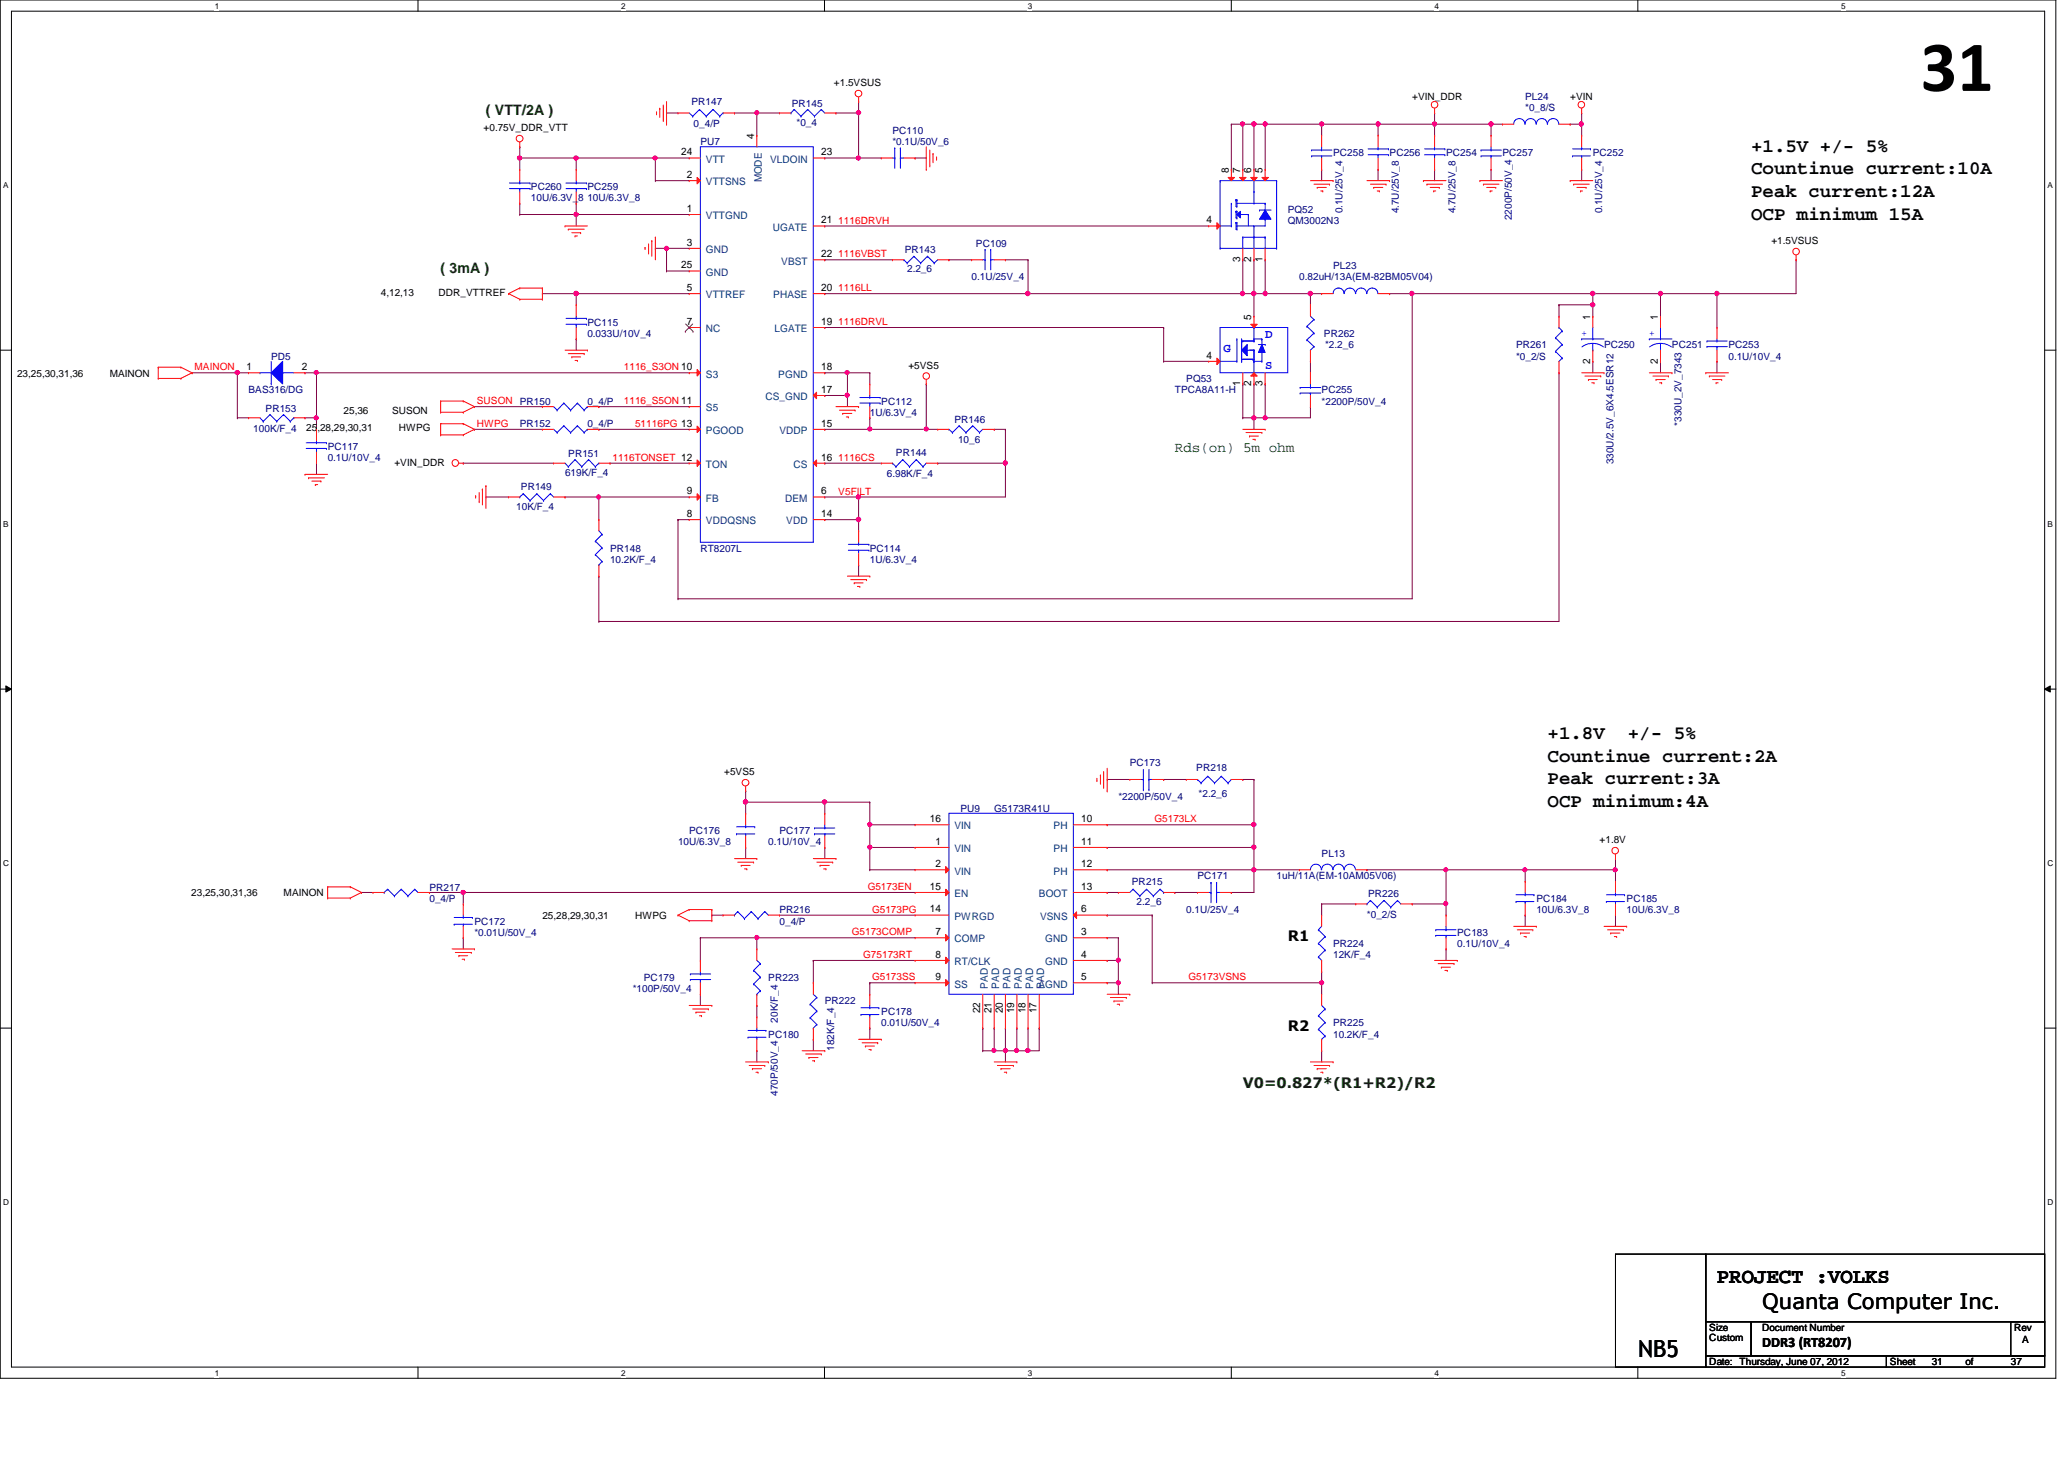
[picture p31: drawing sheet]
<svg xmlns="http://www.w3.org/2000/svg" width="297mm" height="210mm" viewBox="0 0 297 210" stroke-linecap="round" stroke-linejoin="round" font-family="sans-serif">
<defs><g id="words">
<text font-size="10.4" x="276.4" y="13.1">31</text>
<text font-size="3.4" x="235.8" y="195.2">NB5</text>
<g font-size="3">
<text x="247.1" y="184.6">PROJECT :VOLKS</text>
<text x="253.6" y="188.3">Quanta Computer Inc.</text>
</g>
<g font-size="2.8">
<text x="252" y="21.8">+1.5V +/- 5%</text>
<text x="252" y="28.3">Peak current:12A</text>
<text x="252" y="25.1">Countinue current:10A</text>
<text x="252" y="31.6">OCP minimum 15A</text>
<text x="222.7" y="106.3">+1.8V</text>
<text x="234.3" y="106.3">+/- 5%</text>
<text x="222.7" y="109.6">Countinue current:2A</text>
<text x="222.7" y="112.9">Peak current:3A</text>
<text x="222.7" y="116.1">OCP minimum:4A</text>
</g>
<g font-size="2.1" fill="#004000">
<text x="69.9" y="16.5">( VTT/2A )</text>
<text x="63.4" y="39.3">( 3mA )</text>
<text x="178.9" y="156.5">V0=0.827*(R1+R2)/R2</text>
</g>
<text font-size="2.1" fill="#008000" x="169.1" y="65">Rds(on) 5m ohm</text>
<g font-size="2.1">
<text x="185.3" y="135.3">R1</text>
<text x="185.3" y="148.4">R2</text>
<text x="253.6" y="193.8">DDR3 (RT8207)</text>
</g>
<g font-size="1.8" fill="#00f">
<text x="176.1" y="50.6">G</text>
<text x="182.1" y="48.6">D</text>
<text x="182.1" y="53">S</text>
</g>
<g font-size="1.5">
<text x="98" y="22.4">24</text>
<text x="108.5" y="20" transform="rotate(-90 108.5 20)">4</text>
<text x="118.2" y="22.4">23</text>
<text x="98.8" y="25.6">2</text>
<text x="176.8" y="24.8" transform="rotate(-90 176.8 24.8)">8</text>
<text x="178.5" y="24.8" transform="rotate(-90 178.5 24.8)">7</text>
<text x="180.1" y="24.8" transform="rotate(-90 180.1 24.8)">6</text>
<text x="181.7" y="24.8" transform="rotate(-90 181.7 24.8)">5</text>
<text x="98.8" y="30.5">1</text>
<text x="98.8" y="35.3">3</text>
<text x="118.2" y="32.1">21</text>
<text x="173.6" y="32.1">4</text>
<text x="98" y="38.6">25</text>
<text x="98.8" y="41.9">5</text>
<text x="118.2" y="37">22</text>
<text x="118.2" y="41.9">20</text>
<text x="178.5" y="37.7" transform="rotate(-90 178.5 37.7)">3</text>
<text x="180.1" y="37.7" transform="rotate(-90 180.1 37.7)">2</text>
<text x="181.7" y="37.7" transform="rotate(-90 181.7 37.7)">1</text>
<text x="98.8" y="46.7">7</text>
<text x="118.2" y="46.7">19</text>
<text x="180.1" y="46" transform="rotate(-90 180.1 46)">5</text>
<text x="228.9" y="46" transform="rotate(-90 228.9 46)">1</text>
<text x="238.6" y="46" transform="rotate(-90 238.6 46)">1</text>
<text x="35.5" y="53.3">1</text>
<text x="43.4" y="53.3">2</text>
<text x="118.2" y="53.3">18</text>
<text x="173.6" y="51.6">4</text>
<text x="228.9" y="52.3" transform="rotate(-90 228.9 52.3)">2</text>
<text x="238.6" y="52.3" transform="rotate(-90 238.6 52.3)">2</text>
<text x="118.2" y="56.5">17</text>
<text x="178.5" y="55.6" transform="rotate(-90 178.5 55.6)">1</text>
<text x="180.1" y="55.6" transform="rotate(-90 180.1 55.6)">2</text>
<text x="181.7" y="55.6" transform="rotate(-90 181.7 55.6)">3</text>
<text x="118.2" y="61.4">15</text>
<text x="98.8" y="71.1">9</text>
<text x="118.2" y="66.3">16</text>
<text x="118.2" y="71.1">6</text>
<text x="98.8" y="74.4">8</text>
<text x="118.2" y="74.4">14</text>
<text x="133.8" y="118.3">16</text>
<text x="155.6" y="118.3">10</text>
<text x="134.6" y="124.8">2</text>
<text x="134.6" y="121.5">1</text>
<text x="155.6" y="121.5">11</text>
<text x="155.6" y="124.8">12</text>
<text x="133.8" y="131.3">14</text>
<text x="133.8" y="128">15</text>
<text x="155.6" y="131.3">6</text>
<text x="155.6" y="128">13</text>
<text x="134.6" y="134.5">7</text>
<text x="134.6" y="137.8">8</text>
<text x="155.6" y="134.5">3</text>
<text x="155.6" y="137.8">4</text>
<text x="134.6" y="141">9</text>
<text x="155.6" y="141">5</text>
<text x="141.1" y="145.8" transform="rotate(-90 141.1 145.8)">22</text>
<text x="142.7" y="145.8" transform="rotate(-90 142.7 145.8)">21</text>
<text x="144.3" y="145.8" transform="rotate(-90 144.3 145.8)">20</text>
<text x="146" y="145.8" transform="rotate(-90 146 145.8)">19</text>
<text x="147.6" y="145.8" transform="rotate(-90 147.6 145.8)">18</text>
<text x="149.2" y="145.8" transform="rotate(-90 149.2 145.8)">17</text>
</g>
<g font-size="1.5" fill="#004080">
<text x="101.6" y="23.4">VTT</text>
<text x="110.8" y="23.4">VLDOIN</text>
<text x="101.6" y="26.7">VTTSNS</text>
<text x="109.6" y="26.2" transform="rotate(-90 109.6 26.2)">MODE</text>
<text x="101.6" y="31.5">VTTGND</text>
<text x="111.2" y="33.2">UGATE</text>
<text x="101.6" y="36.4">GND</text>
<text x="101.6" y="39.7">GND</text>
<text x="112.4" y="38.1">VBST</text>
<text x="101.6" y="42.9">VTTREF</text>
<text x="101.6" y="47.8">NC</text>
<text x="111.3" y="42.9">PHASE</text>
<text x="111.5" y="47.8">LGATE</text>
<text x="101.6" y="54.3">S3</text>
<text x="101.6" y="59.2">S5</text>
<text x="110.1" y="57.6">CS_GND</text>
<text x="112" y="54.3">PGND</text>
<text x="101.6" y="62.4">PGOOD</text>
<text x="112.2" y="62.4">VDDP</text>
<text x="101.6" y="67.3">TON</text>
<text x="114.2" y="67.3">CS</text>
<text x="101.6" y="72.2">FB</text>
<text x="101.6" y="75.4">VDDQSNS</text>
<text x="113" y="72.2">DEM</text>
<text x="113.2" y="75.4">VDD</text>
<text x="137.4" y="119.3">VIN</text>
<text x="151.6" y="119.3">PH</text>
<text x="137.4" y="125.8">VIN</text>
<text x="137.4" y="122.6">VIN</text>
<text x="151.6" y="122.6">PH</text>
<text x="151.6" y="125.8">PH</text>
<text x="137.4" y="129.1">EN</text>
<text x="149.5" y="129.1">BOOT</text>
<text x="137.4" y="132.3">PWRGD</text>
<text x="137.4" y="135.6">COMP</text>
<text x="149.7" y="132.3">VSNS</text>
<text x="150.4" y="135.6">GND</text>
<text x="137.4" y="138.9">RT/CLK</text>
<text x="137.4" y="142.1">SS</text>
<text x="142.2" y="142.2" transform="rotate(-90 142.2 142.2)">PAD</text>
<text x="143.8" y="142.2" transform="rotate(-90 143.8 142.2)">PAD</text>
<text x="145.4" y="142.2" transform="rotate(-90 145.4 142.2)">PAD</text>
<text x="147.1" y="142.2" transform="rotate(-90 147.1 142.2)">PAD</text>
<text x="148.7" y="142.2" transform="rotate(-90 148.7 142.2)">PAD</text>
<text x="149.4" y="142.1">AGND</text>
<text x="150.3" y="142.2" transform="rotate(-90 150.3 142.2)">PAD</text>
<text x="150.4" y="138.9">GND</text>
</g>
<g font-size="1.4" fill="#000080">
<text x="99.5" y="15.2">PR147</text>
<text x="114" y="15.3">PR145</text>
<text x="219.5" y="14.4">PL24</text>
<text x="219.5" y="16">*0_8/S</text>
<text x="99.8" y="18.2">0_4/P</text>
<text x="100.8" y="20.8">PU7</text>
<text x="114.6" y="18.1">*0_4</text>
<text x="128.4" y="19.2">PC110</text>
<text x="128.4" y="20.8">*0.1U/50V_6</text>
<text x="191.9" y="22.5">PC258</text>
<text x="200" y="22.5">PC256</text>
<text x="208.1" y="22.5">PC254</text>
<text x="216.2" y="22.5">PC257</text>
<text x="229.2" y="22.5">PC252</text>
<text x="76.4" y="27.3">PC260</text>
<text x="76.4" y="29">10U/6.3V_8</text>
<text x="84.5" y="27.3">PC259</text>
<text x="84.5" y="29">10U/6.3V_8</text>
<text x="140.5" y="35.5">PC109</text>
<text x="185.3" y="30.6">PQ52</text>
<text x="185.3" y="32.2">QM3002N3</text>
<text x="193.2" y="30.7" transform="rotate(-90 193.2 30.7)">0.1U/25V_4</text>
<text x="201.3" y="30.7" transform="rotate(-90 201.3 30.7)">4.7U/25V_8</text>
<text x="209.5" y="30.7" transform="rotate(-90 209.5 30.7)">4.7U/25V_8</text>
<text x="217.6" y="31.7" transform="rotate(-90 217.6 31.7)">2200P/50V_4</text>
<text x="230.6" y="30.7" transform="rotate(-90 230.6 30.7)">0.1U/25V_4</text>
<text x="130.2" y="36.4">PR143</text>
<text x="130.6" y="39.2">2.2_6</text>
<text x="139.8" y="40.3">0.1U/25V_4</text>
<text x="187" y="40.3">0.82uH/13A(EM-82BM05V04)</text>
<text x="191.9" y="38.7">PL23</text>
<text x="84.5" y="46.9">PC115</text>
<text x="39" y="51.7">PD5</text>
<text x="84.5" y="48.5">0.033U/10V_4</text>
<text x="190.5" y="48.5">PR262</text>
<text x="190.7" y="50.1">*2.2_6</text>
<text x="218.2" y="50.1">PR261</text>
<text x="218.2" y="51.7">*0_2/S</text>
<text x="230.8" y="50.1">PC250</text>
<text x="240.6" y="50.1">PC251</text>
<text x="248.7" y="50.1">PC253</text>
<text x="248.7" y="51.7">0.1U/10V_4</text>
<text x="35.8" y="56.6">BAS316/DG</text>
<text x="38.2" y="59.2">PR153</text>
<text x="74.8" y="58.3">PR150</text>
<text x="84.5" y="58.3">0_4/P</text>
<text x="125.2" y="59.9">1U/6.3V_4</text>
<text x="126.8" y="58.3">PC112</text>
<text x="169.1" y="56.6">TPCA8A11-H</text>
<text x="170.7" y="55">PQ53</text>
<text x="190.2" y="56.6">PC255</text>
<text x="190.2" y="58.3">*2200P/50V_4</text>
<text x="36.4" y="62.1">100K/F_4</text>
<text x="47.2" y="64.7">PC117</text>
<text x="74.8" y="61.5">PR152</text>
<text x="81.8" y="65.7">PR151</text>
<text x="84.5" y="61.5">0_4/P</text>
<text x="128.9" y="65.5">PR144</text>
<text x="137.4" y="60.8">PR146</text>
<text x="137.9" y="63.8">10_6</text>
<text x="242" y="61.3" transform="rotate(-90 242 61.3)">*330U_2V_7343</text>
<text x="47.2" y="66.4">0.1U/10V_4</text>
<text x="75" y="70.4">PR149</text>
<text x="81.3" y="68.5">619K/F_4</text>
<text x="127.6" y="68.6">6.98K/F_4</text>
<text x="232.2" y="66.8" transform="rotate(-90 232.2 66.8)">330U/2.5V_6X4.5ESR12</text>
<text x="74.3" y="73.4">10K/F_4</text>
<text x="87.8" y="79.4">PR148</text>
<text x="87.8" y="81">10.2K/F_4</text>
<text x="100.8" y="79.4">RT8207L</text>
<text x="125.2" y="79.4">PC114</text>
<text x="125.2" y="81">1U/6.3V_4</text>
<text x="162.6" y="110.2">PC173</text>
<text x="172.2" y="110.9">PR218</text>
<text x="138.2" y="116.8">PU9</text>
<text x="143.1" y="116.8">G5173R41U</text>
<text x="160.9" y="115.1">*2200P/50V_4</text>
<text x="172.5" y="114.6">*2.2_6</text>
<text x="97.6" y="121.6">10U/6.3V_8</text>
<text x="99.2" y="120">PC176</text>
<text x="110.6" y="121.6">0.1U/10V_4</text>
<text x="112.2" y="120">PC177</text>
<text x="190.2" y="123.3">PL13</text>
<text x="61.8" y="128.1">PR217</text>
<text x="61.8" y="129.8">0_4/P</text>
<text x="112.2" y="131.4">PR216</text>
<text x="162.9" y="127.3">PR215</text>
<text x="163.6" y="130.3">2.2_6</text>
<text x="170.7" y="131.4">0.1U/25V_4</text>
<text x="172.3" y="126.5">PC171</text>
<text x="183.7" y="126.5">1uH/11A(EM-10AM05V06)</text>
<text x="196.9" y="129.1">PR226</text>
<text x="221.1" y="129.8">PC184</text>
<text x="221.1" y="131.4">10U/6.3V_8</text>
<text x="234.1" y="129.8">PC185</text>
<text x="234.1" y="131.4">10U/6.3V_8</text>
<text x="68.3" y="133">PC172</text>
<text x="68.3" y="134.6">*0.01U/50V_4</text>
<text x="112.2" y="133">0_4/P</text>
<text x="191.9" y="136.3">PR224</text>
<text x="191.9" y="137.9">12K/F_4</text>
<text x="196.7" y="132">*0_2/S</text>
<text x="209.7" y="134.6">PC183</text>
<text x="209.7" y="136.3">0.1U/10V_4</text>
<text x="91.1" y="142.7">*100P/50V_4</text>
<text x="92.7" y="141.1">PC179</text>
<text x="110.6" y="141.1">PR223</text>
<text x="110.6" y="149.3">PC180</text>
<text x="111.9" y="147.1" transform="rotate(-90 111.9 147.1)">20K/F_4</text>
<text x="118.7" y="144.4">PR222</text>
<text x="126.8" y="146">PC178</text>
<text x="126.8" y="147.7">0.01U/50V_4</text>
<text x="191.9" y="147.7">PR225</text>
<text x="191.9" y="149.3">10.2K/F_4</text>
<text x="120.1" y="151.2" transform="rotate(-90 120.1 151.2)">182K/F_4</text>
<text x="111.9" y="157.6" transform="rotate(-90 111.9 157.6)">470P/50V_4</text>
</g>
<g font-size="1.4">
<text x="120" y="12.4">+1.5VSUS</text>
<text x="203.2" y="14.4">+VIN_DDR</text>
<text x="226" y="14.4">+VIN</text>
<text x="69.6" y="18.9">+0.75V_DDR_VTT</text>
<text x="254.9" y="35.1">+1.5VSUS</text>
<text x="54.8" y="42.6">4,12,13</text>
<text x="63.1" y="42.6">DDR_VTTREF</text>
<text x="130.7" y="53">+5VS5</text>
<text x="2.5" y="54.2">23,25,30,31,36</text>
<text x="15.8" y="54.2">MAINON</text>
<text x="49.4" y="59.5">25,36</text>
<text x="56.4" y="59.5">SUSON</text>
<text x="44.1" y="62">25,28,29,30,31</text>
<text x="57.4" y="62">HWPG</text>
<text x="56.8" y="67">+VIN_DDR</text>
<text x="104.2" y="111.5">+5VS5</text>
<text x="230.2" y="121.3">+1.8V</text>
<text x="27.5" y="128.9">23,25,30,31,36</text>
<text x="40.8" y="128.9">MAINON</text>
<text x="78.1" y="132.2">25,28,29,30,31</text>
<text x="91.4" y="132.2">HWPG</text>
<text x="246" y="191.5">Size</text>
<text x="253.6" y="191.5">Document Number</text>
<text x="289.9" y="191.5">Rev</text>
<text x="246" y="196.4">Date: Thursday, June 07, 2012</text>
<text x="246" y="193">Custom</text>
<text x="272" y="196.4">Sheet</text>
<text x="278" y="196.4">31</text>
<text x="282.9" y="196.4">of</text>
<text x="289.4" y="196.4">37</text>
<text x="291" y="193.2">A</text>
</g>
<g font-size="1.4" fill="#f00">
<text x="120.6" y="32.2">1116DRVH</text>
<text x="120.6" y="41.9">1116LL</text>
<text x="120.6" y="37">1116VBST</text>
<text x="120.6" y="46.8">1116DRVL</text>
<text x="28" y="53.3">MAINON</text>
<text x="89.8" y="53.3">1116_S3ON 10</text>
<text x="68.6" y="58.2">SUSON</text>
<text x="89.8" y="58.2">1116_S5ON 11</text>
<text x="68.6" y="61.4">HWPG</text>
<text x="91.4" y="61.4">51116PG 13</text>
<text x="88.1" y="66.3">1116TONSET 12</text>
<text x="120.6" y="71.2">V5FILT</text>
<text x="120.6" y="66.3">1116CS</text>
<text x="166.2" y="118.3">G5173LX</text>
<text x="124.9" y="128.1">G5173EN</text>
<text x="125.5" y="131.3">G5173PG</text>
<text x="122.6" y="134.6">G5173COMP</text>
<text x="124.2" y="137.8">G75173RT</text>
<text x="125.5" y="141.1">G5173SS</text>
<text x="171.1" y="141.1">G5173VSNS</text>
</g>
<g font-size="1.4" fill="#00f">
<text x="227.6" y="48.3">+</text>
<text x="237.4" y="48.3">+</text>
</g>
<g font-size="1.2">
<text x="30.9" y="1.2">1</text>
<text x="89.4" y="1.2">2</text>
<text x="147.9" y="1.2">3</text>
<text x="206.5" y="1.2">4</text>
<text x="265" y="1.2">5</text>
<text x=".5" y="27.1">A</text>
<text x="294.7" y="27.1">A</text>
<text x=".5" y="75.8">B</text>
<text x="294.7" y="75.8">B</text>
<text x=".5" y="124.6">C</text>
<text x="294.7" y="124.6">C</text>
<text x=".5" y="173.4">D</text>
<text x="294.7" y="173.4">D</text>
<text x="30.9" y="197.9">1</text>
<text x="89.4" y="197.9">2</text>
<text x="147.9" y="197.9">3</text>
<text x="206.5" y="197.9">4</text>
<text x="265" y="197.9">5</text>
</g>
</g></defs>
<path d="M0 0h295.9v198.3h-295.9zM1.6 1.6h292.7v195.1h-292.7z" fill="none" stroke="#000" stroke-width=".14"/>
<g fill="#fff">
<path d="M30.9 .2h.6v1.3h-.6z"/>
<path d="M30.9 196.8h.6v1.4h-.6z"/>
</g>
<path d="M60.2 0v1.6M60.2 196.7v1.6" fill="none" stroke="#000" stroke-width=".14"/>
<g fill="#fff">
<path d="M89.4 .2h.6v1.3h-.6z"/>
<path d="M89.4 196.8h.6v1.4h-.6z"/>
</g>
<path d="M118.7 0v1.6M118.7 196.7v1.6" fill="none" stroke="#000" stroke-width=".14"/>
<g fill="#fff">
<path d="M147.9 .2h.6v1.3h-.6z"/>
<path d="M147.9 196.8h.6v1.4h-.6z"/>
</g>
<path d="M177.2 0v1.6M177.2 196.7v1.6" fill="none" stroke="#000" stroke-width=".14"/>
<g fill="#fff">
<path d="M206.5 .2h.5v1.3h-.5z"/>
<path d="M206.5 196.8h.5v1.4h-.5z"/>
</g>
<path d="M235.7 0v1.6M235.7 196.7v1.6" fill="none" stroke="#000" stroke-width=".14"/>
<g fill="#fff">
<path d="M265 .2h.6v1.3h-.6z"/>
<path d="M265 196.8h.6v1.4h-.6z"/>
<path d="M.5 26h.7v1.3h-.7z"/>
<path d="M294.7 26h.7v1.3h-.7z"/>
<path d="M.5 74.8h.7v1.3h-.7z"/>
<path d="M294.7 74.8h.7v1.3h-.7z"/>
</g>
<path d="M0 50.4h1.6M294.3 50.4h1.6" fill="none" stroke="#000" stroke-width=".14"/>
<g fill="#fff">
<path d="M.5 123.5h.8v1.3h-.8z"/>
<path d="M294.7 123.5h.8v1.3h-.8z"/>
</g>
<path d="M0 99.1h1.6M.8 98.7l.8 .4-.8 .5zM294.3 99.1l.8-.4v.9zM294.3 99.1h1.6" fill="none" stroke="#000" stroke-width=".14"/>
<path d="M.8 98.7l.8 .4-.8 .5zM294.3 99.1l.8-.4v.9z" fill="#000"/>
<g fill="#fff">
<path d="M.5 172.3h.8v1.3h-.8z"/>
<path d="M294.7 172.3h.8v1.3h-.8z"/>
</g>
<path d="M0 147.9h1.6M294.3 147.9h1.6" fill="none" stroke="#000" stroke-width=".14"/>
<path d="M74.8 30.9h.1M74.8 30.9h8.1M258.5 37.4h.1M258.5 37.4v4.8M122 53.6h.1M122 53.6v3.3M178.9 42.2h.1M178.9 42.2h1.6M180.5 55.2h.1M180.5 55.2v4.9M180.5 60.1h.1M180.5 60.1h1.6" fill="none" stroke="#800040" stroke-width=".14"/>
<circle cx="82.9" cy="30.9" r=".31" fill="#f0f"/>
<circle cx="82.9" cy="30.9" r=".31" fill="none" stroke="#f0f" stroke-width=".14"/>
<path d="M123.6 22.7h.1M123.6 22.7h3.2" fill="none" stroke="#800040" stroke-width=".14"/>
<circle cx="123.6" cy="22.7" r=".31" fill="#f0f"/>
<circle cx="123.6" cy="22.7" r=".31" fill="none" stroke="#f0f" stroke-width=".14"/>
<path d="M123.6 71.5h.1M123.6 71.5h21.1" fill="none" stroke="#800040" stroke-width=".14"/>
<circle cx="123.6" cy="71.5" r=".31" fill="#f0f"/>
<circle cx="123.6" cy="71.5" r=".31" fill="none" stroke="#f0f" stroke-width=".14"/>
<path d="M224.4 43.9h.1M224.4 43.9v1.6M224.4 43.9h4.8M123.6 71.5h.1M123.6 71.5v3.3" fill="none" stroke="#800040" stroke-width=".14"/>
<circle cx="229.2" cy="43.9" r=".31" fill="#f0f"/>
<circle cx="229.2" cy="43.9" r=".31" fill="none" stroke="#f0f" stroke-width=".14"/>
<path d="M120.3 16.3h.1M120.3 16.3h3.3M229.2 42.2h.1M229.2 42.2v1.7" fill="none" stroke="#800040" stroke-width=".14"/>
<circle cx="123.6" cy="16.2" r=".31" fill="#f0f"/>
<circle cx="123.6" cy="16.2" r=".31" fill="none" stroke="#f0f" stroke-width=".14"/>
<path d="M108.9 16.3h.1M108.9 16.3h3.3M224.4 53.6h.1M224.4 53.6v35.8" fill="none" stroke="#800040" stroke-width=".14"/>
<circle cx="108.9" cy="16.2" r=".3" fill="#f0f"/>
<circle cx="108.9" cy="16.2" r=".3" fill="none" stroke="#f0f" stroke-width=".14"/>
<path d="M108.9 16.3h.1M108.9 16.3v3.2M82.9 22.7h.1M82.9 22.7h11.4M94.3 26h.1M94.3 22.7h.1M94.3 26h4.9M94.3 22.7v3.3M86.2 89.4h.1M86.2 89.4h138.2" fill="none" stroke="#800040" stroke-width=".14"/>
<circle cx="94.3" cy="22.7" r=".3" fill="#f0f"/>
<circle cx="94.3" cy="22.7" r=".3" fill="none" stroke="#f0f" stroke-width=".14"/>
<g fill="none" stroke="#800040" stroke-width=".14">
<path d="M95.9 16.3h.1M95.9 16.3h1.7M123.6 14.6h.1M123.6 14.6v1.7M180.5 17.9h.1M180.5 17.9v6.5M74.8 22.7h.1M74.8 29.3h.1M74.8 21.1h.1M74.8 21.1v3.3M74.8 29.3v1.6M74.8 22.7h8.1"/>
<path d="M82.9 30.9h.1M82.9 22.7h.1M82.9 22.7v1.7M82.9 30.9v1.6M94.3 22.7h.1M94.3 22.7h4.9M95.9 35.7h.1M95.9 35.7h3.3M68.3 58.5h.1M68.3 58.5h9.8M122 53.6h.1M122 53.6h3.2"/>
<path d="M125.2 53.6h.1M125.2 53.6v1.6M133.3 55.2h.1M133.3 55.2v6.6M81.3 71.5h.1M81.3 71.5h4.9M86.2 71.5h.1M86.2 71.5v3.3M118.7 61.8h.1M125.2 60.1h.1M125.2 60.1v1.7h-6.5M143.1 61.8h.1"/>
<path d="M143.1 61.8h1.6"/>
</g>
<circle cx="82.9" cy="22.7" r=".31" fill="#f0f"/>
<circle cx="82.9" cy="22.7" r=".31" fill="none" stroke="#f0f" stroke-width=".14"/>
<circle cx="74.8" cy="22.7" r=".31" fill="#f0f"/>
<circle cx="74.8" cy="22.7" r=".31" fill="none" stroke="#f0f" stroke-width=".14"/>
<path d="M105.7 16.3h.1M105.7 16.3h3.2M125.2 61.8h.1M125.2 61.8h9.8M133.3 61.8h.1" fill="none" stroke="#800040" stroke-width=".14"/>
<circle cx="133.3" cy="61.7" r=".3" fill="#f0f"/>
<circle cx="133.3" cy="61.7" r=".3" fill="none" stroke="#f0f" stroke-width=".14"/>
<circle cx="125.2" cy="61.7" r=".3" fill="#f0f"/>
<circle cx="125.2" cy="61.7" r=".3" fill="none" stroke="#f0f" stroke-width=".14"/>
<path d="M94.3 35.7h.1M94.3 35.7h1.6M95.9 39h.1M95.9 39h3.3M203.2 42.2h.1M203.2 42.2h26" fill="none" stroke="#800040" stroke-width=".14"/>
<circle cx="229.2" cy="42.2" r=".32" fill="#f0f"/>
<circle cx="229.2" cy="42.2" r=".32" fill="none" stroke="#f0f" stroke-width=".14"/>
<circle cx="203.2" cy="42.2" r=".31" fill="#f0f"/>
<circle cx="203.2" cy="42.2" r=".31" fill="none" stroke="#f0f" stroke-width=".14"/>
<path d="M118.7 56.9h.1M118.7 56.9h3.3M247.1 42.2h.1M247.1 42.2h11.4" fill="none" stroke="#800040" stroke-width=".14"/>
<circle cx="121.9" cy="56.8" r=".3" fill="#f0f"/>
<circle cx="121.9" cy="56.8" r=".3" fill="none" stroke="#f0f" stroke-width=".14"/>
<path d="M136.6 37.4h.1M136.6 37.4h3.2M144.7 37.4h.1M144.7 37.4h3.3M148 37.4h.1M148 37.4v4.8h-29.3M118.7 42.2h.1M122 56.9h.1M122 56.9v1.6M182.1 42.2h.1M182.1 42.2h6.5" fill="none" stroke="#800040" stroke-width=".14"/>
<circle cx="188.6" cy="42.2" r=".32" fill="#f0f"/>
<circle cx="188.6" cy="42.2" r=".32" fill="none" stroke="#f0f" stroke-width=".14"/>
<circle cx="182.1" cy="42.2" r=".31" fill="#f0f"/>
<circle cx="182.1" cy="42.2" r=".31" fill="none" stroke="#f0f" stroke-width=".14"/>
<path d="M178.9 60.1h.1M178.9 60.1h1.6M123.6 81.3h.1M123.6 81.3v1.6" fill="none" stroke="#800040" stroke-width=".14"/>
<circle cx="180.4" cy="60.1" r=".31" fill="#f0f"/>
<circle cx="180.4" cy="60.1" r=".31" fill="none" stroke="#f0f" stroke-width=".14"/>
<path d="M82.9 42.2h.1M82.9 42.2h16.3M180.5 42.2h.1M180.5 42.2v3.3" fill="none" stroke="#800040" stroke-width=".14"/>
<circle cx="82.9" cy="42.2" r=".32" fill="#f0f"/>
<circle cx="82.9" cy="42.2" r=".32" fill="none" stroke="#f0f" stroke-width=".14"/>
<g fill="none" stroke="#800040" stroke-width=".14">
<path d="M118.7 22.7h.1M118.7 22.7h4.9M182.1 37.4h.1M182.1 37.4v4.8h-1.6M180.5 42.2h.1M200 42.2h.1M200 42.2h3.2M239 42.2h.1M239 42.2h8.1M66.7 66.6h.1M66.7 66.6h13M69.9 71.5h.1"/>
<path d="M69.9 71.5h3.3M87.8 66.6h.1M87.8 66.6h11.4M86.2 82.9h.1M86.2 82.9v6.5"/>
</g>
<circle cx="247.1" cy="42.2" r=".31" fill="#f0f"/>
<circle cx="247.1" cy="42.2" r=".31" fill="none" stroke="#f0f" stroke-width=".14"/>
<circle cx="239" cy="42.2" r=".31" fill="#f0f"/>
<circle cx="239" cy="42.2" r=".31" fill="none" stroke="#f0f" stroke-width=".14"/>
<g fill="none" stroke="#800040" stroke-width=".14">
<path d="M131.7 22.7h.1M131.7 22.7h1.6M82.9 48.8h.1M82.9 42.2h.1M82.9 42.2v1.7M82.9 48.8v1.6M178.9 55.2h.1M178.9 55.2v4.9M182.1 55.2h.1M182.1 55.2v4.9M188.6 42.2h.1M188.6 42.2h1.6"/>
<path d="M229.2 52h.1M229.2 43.9h.1M229.2 43.9v1.6M229.2 52v1.6M247.1 42.2h.1M247.1 52h.1M247.1 42.2v4.9M247.1 52v1.6M180.5 60.1h.1M180.5 60.1v1.7M182.1 60.1h.1M182.1 60.1h6.5"/>
</g>
<circle cx="182.1" cy="60.1" r=".3" fill="#f0f"/>
<circle cx="182.1" cy="60.1" r=".3" fill="none" stroke="#f0f" stroke-width=".14"/>
<path d="M118.7 47.1h.1M118.7 53.6h.1M118.7 47.1h48.8M118.7 53.6h3.3M167.5 47.1h.1M167.5 47.1v4.9M188.6 52h.1M188.6 58.5h.1M188.6 52v1.6M188.6 58.5v1.6" fill="none" stroke="#800040" stroke-width=".14"/>
<circle cx="121.9" cy="53.6" r=".3" fill="#f0f"/>
<circle cx="121.9" cy="53.6" r=".3" fill="none" stroke="#f0f" stroke-width=".14"/>
<path d="M95.9 35.7h.1M95.9 35.7v3.3" fill="none" stroke="#800040" stroke-width=".14"/>
<circle cx="95.9" cy="35.7" r=".3" fill="#f0f"/>
<circle cx="95.9" cy="35.7" r=".3" fill="none" stroke="#f0f" stroke-width=".14"/>
<path d="M123.6 16.3h.1M123.6 16.3v6.4M203.2 42.2h.1M203.2 42.2v43.9h-105.6M86.2 71.5h.1M86.2 71.5h13M97.6 74.8h.1M97.6 74.8v11.3M97.6 74.8h1.6M118.7 71.5h.1M118.7 71.5h4.9M97.6 86.1h.1" fill="none" stroke="#800040" stroke-width=".14"/>
<circle cx="86.1" cy="71.5" r=".3" fill="#f0f"/>
<circle cx="86.1" cy="71.5" r=".3" fill="none" stroke="#f0f" stroke-width=".14"/>
<path d="M123.6 74.8h.1M123.6 74.8v1.6" fill="none" stroke="#800040" stroke-width=".14"/>
<circle cx="123.5" cy="74.7" r=".32" fill="#f0f"/>
<circle cx="123.5" cy="74.7" r=".32" fill="none" stroke="#f0f" stroke-width=".14"/>
<g fill="none" stroke="#800040" stroke-width=".14">
<path d="M118.7 37.4h.1M118.7 32.5h.1M118.7 37.4h9.7M118.7 32.5h55.2M178.9 37.4h.1M178.9 37.4v4.8M180.5 37.4h.1M180.5 37.4v4.8M78.1 42.2h.1M78.1 42.2h4.8M167.5 52h.1M167.5 52h6.4"/>
<path d="M188.6 42.2h.1M188.6 42.2v1.7M118.7 66.6h.1M118.7 66.6h8.1M135 66.6h.1M135 66.6h9.7M144.7 66.6h.1M144.7 66.6v4.9"/>
</g>
<circle cx="180.4" cy="42.2" r=".32" fill="#f0f"/>
<circle cx="180.4" cy="42.2" r=".32" fill="none" stroke="#f0f" stroke-width=".14"/>
<path d="M118.7 74.8h.1M118.7 74.8h4.9M144.7 61.8h.1M144.7 61.8v4.8" fill="none" stroke="#800040" stroke-width=".14"/>
<circle cx="144.7" cy="66.6" r=".31" fill="#f0f"/>
<circle cx="144.7" cy="66.6" r=".31" fill="none" stroke="#f0f" stroke-width=".14"/>
<path d="M82.9 30.9h.1M82.9 29.3h.1M82.9 30.9h16.3M82.9 29.3v1.6M86.2 58.5h.1M86.2 58.5h13M148 42.2h.1M148 42.2h30.9M68.3 61.8h.1M68.3 61.8h9.8M86.2 61.8h.1M86.2 61.8h13" fill="none" stroke="#800040" stroke-width=".14"/>
<circle cx="178.8" cy="42.2" r=".31" fill="#f0f"/>
<circle cx="178.8" cy="42.2" r=".31" fill="none" stroke="#f0f" stroke-width=".14"/>
<circle cx="147.9" cy="42.2" r=".32" fill="#f0f"/>
<circle cx="147.9" cy="42.2" r=".32" fill="none" stroke="#f0f" stroke-width=".14"/>
<path d="M178.9 17.9h.1M178.9 17.9h3.2M178.9 17.9v6.5M180.5 17.9h.1M182.1 17.9h.1M182.1 17.9v6.5" fill="none" stroke="#800040" stroke-width=".14"/>
<circle cx="178.8" cy="17.8" r=".31" fill="#f0f"/>
<circle cx="178.8" cy="17.8" r=".31" fill="none" stroke="#f0f" stroke-width=".14"/>
<circle cx="180.4" cy="17.8" r=".32" fill="#f0f"/>
<circle cx="180.4" cy="17.8" r=".32" fill="none" stroke="#f0f" stroke-width=".14"/>
<path d="M177.2 17.9h.1M177.2 17.9v6.5M177.2 17.9h1.7M178.9 17.9h.1M27.6 53.6h.1M27.6 53.6h6.6M45.5 53.6h.1M45.5 53.6v6.5h-1.6M43.9 60.1h.1" fill="none" stroke="#800040" stroke-width=".14"/>
<circle cx="45.5" cy="60.1" r=".3" fill="#f0f"/>
<circle cx="45.5" cy="60.1" r=".3" fill="none" stroke="#f0f" stroke-width=".14"/>
<path d="M34.2 53.6h.1M34.2 53.6h1.6M34.2 53.6v6.5M45.5 60.1h.1M45.5 60.1v1.7" fill="none" stroke="#800040" stroke-width=".14"/>
<circle cx="34.1" cy="53.6" r=".31" fill="#f0f"/>
<circle cx="34.1" cy="53.6" r=".31" fill="none" stroke="#f0f" stroke-width=".14"/>
<path d="M45.5 53.6h.1M45.5 53.6h53.7" fill="none" stroke="#800040" stroke-width=".14"/>
<circle cx="45.5" cy="53.6" r=".3" fill="#f0f"/>
<circle cx="45.5" cy="53.6" r=".3" fill="none" stroke="#f0f" stroke-width=".14"/>
<path d="M206.5 16.3h.1M206.5 16.3v1.6M226 17.9h.1M226 17.9h1.6M227.6 17.9h.1M227.6 17.9v1.6M43.9 53.6h.1M43.9 53.6h1.6M34.2 60.1h.1M34.2 60.1h1.6M45.5 66.6h.1M45.5 66.6v1.6" fill="none" stroke="#800040" stroke-width=".14"/>
<circle cx="227.6" cy="17.8" r=".31" fill="#f0f"/>
<circle cx="227.6" cy="17.8" r=".31" fill="none" stroke="#f0f" stroke-width=".14"/>
<path d="M190.2 17.9h.1M190.2 17.9v1.6M198.3 17.9h.1M198.3 17.9h8.2M214.6 17.9h.1M214.6 17.9h1.6M227.6 16.3h.1M227.6 16.3v1.6M198.3 24.4h.1M198.3 24.4v1.6M227.6 24.4h.1M227.6 24.4v1.6" fill="none" stroke="#800040" stroke-width=".14"/>
<circle cx="206.4" cy="17.8" r=".31" fill="#f0f"/>
<circle cx="206.4" cy="17.8" r=".31" fill="none" stroke="#f0f" stroke-width=".14"/>
<circle cx="198.3" cy="17.8" r=".31" fill="#f0f"/>
<circle cx="198.3" cy="17.8" r=".31" fill="none" stroke="#f0f" stroke-width=".14"/>
<path d="M214.6 17.9h.1M214.6 17.9v1.6" fill="none" stroke="#800040" stroke-width=".14"/>
<circle cx="214.6" cy="17.8" r=".31" fill="#f0f"/>
<circle cx="214.6" cy="17.8" r=".31" fill="none" stroke="#f0f" stroke-width=".14"/>
<g fill="none" stroke="#800040" stroke-width=".14">
<path d="M182.1 17.9h.1M182.1 17.9h16.2M190.2 17.9h.1M198.3 17.9h.1M198.3 17.9v1.6M206.5 17.9h.1M206.5 17.9v1.6M206.5 17.9h8.1M190.2 24.4h.1M190.2 24.4v1.6M206.5 24.4h.1M206.5 24.4v1.6"/>
<path d="M214.6 24.4h.1M214.6 24.4v1.6"/>
</g>
<circle cx="190.2" cy="17.8" r=".31" fill="#f0f"/>
<circle cx="190.2" cy="17.8" r=".31" fill="none" stroke="#f0f" stroke-width=".14"/>
<circle cx="182.1" cy="17.8" r=".31" fill="#f0f"/>
<circle cx="182.1" cy="17.8" r=".31" fill="none" stroke="#f0f" stroke-width=".14"/>
<path d="M107.3 115.4h.1M107.3 115.4h11.4M118.7 115.4h.1M118.7 115.4v1.6M52 128.4h.1M52 128.4h1.7M112.2 131.7h.1M112.2 131.7h19.5" fill="none" stroke="#800040" stroke-width=".14"/>
<circle cx="118.6" cy="115.4" r=".31" fill="#f0f"/>
<circle cx="118.6" cy="115.4" r=".31" fill="none" stroke="#f0f" stroke-width=".14"/>
<circle cx="107.3" cy="115.4" r=".32" fill="#f0f"/>
<circle cx="107.3" cy="115.4" r=".32" fill="none" stroke="#f0f" stroke-width=".14"/>
<g fill="none" stroke="#800040" stroke-width=".14">
<path d="M107.3 113.8h.1M107.3 115.4h.1M107.3 113.8v3.2M118.7 115.4h.1M118.7 115.4h6.5M125.2 115.4h.1M125.2 115.4v3.3M107.3 121.9h.1M107.3 121.9v1.6M118.7 121.9h.1M118.7 121.9v1.6M190.2 130h.1"/>
<path d="M190.2 130h4.9M190.2 130v1.7M203.2 130h.1M203.2 130h4.9M208.1 130h.1M208.1 136.5h.1M208.1 130v1.7M208.1 136.5v1.7M232.5 131.7h.1M232.5 131.7v1.6M143.1 151.2h.1M143.1 151.2h1.6"/>
<path d="M146.3 147.9h.1M146.3 147.9v3.3"/>
</g>
<circle cx="146.3" cy="151.1" r=".3" fill="#f0f"/>
<circle cx="146.3" cy="151.1" r=".3" fill="none" stroke="#f0f" stroke-width=".14"/>
<path d="M159.3 128.4h.1M159.3 128.4h1.6M180.5 121.9h.1M180.5 121.9v3.2M149.6 147.9h.1M149.6 147.9v3.3M165.8 141.4h.1M165.8 141.4h24.4" fill="none" stroke="#800040" stroke-width=".14"/>
<circle cx="190.2" cy="141.4" r=".3" fill="#f0f"/>
<circle cx="190.2" cy="141.4" r=".3" fill="none" stroke="#f0f" stroke-width=".14"/>
<path d="M190.2 139.8h.1M190.2 139.8v1.6M219.5 125.1h.1M232.5 123.5h.1M232.5 123.5v1.6h-13" fill="none" stroke="#800040" stroke-width=".14"/>
<circle cx="232.5" cy="125.1" r=".3" fill="#f0f"/>
<circle cx="232.5" cy="125.1" r=".3" fill="none" stroke="#f0f" stroke-width=".14"/>
<circle cx="219.5" cy="125.1" r=".3" fill="#f0f"/>
<circle cx="219.5" cy="125.1" r=".3" fill="none" stroke="#f0f" stroke-width=".14"/>
<path d="M180.5 125.1h.1M180.5 125.1h6.5" fill="none" stroke="#800040" stroke-width=".14"/>
<circle cx="180.4" cy="125.1" r=".31" fill="#f0f"/>
<circle cx="180.4" cy="125.1" r=".31" fill="none" stroke="#f0f" stroke-width=".14"/>
<g fill="none" stroke="#800040" stroke-width=".14">
<path d="M100.8 134.9h.1M100.8 134.9h8.1M100.8 134.9v3.3M159.3 138.2h.1M159.3 138.2h1.6M169.1 128.4h.1M169.1 128.4h3.2M177.2 128.4h.1M180.5 125.1h.1M180.5 125.1v3.3h-3.3M100.8 143h.1M100.8 143v1.7"/>
<path d="M108.9 151.2h.1M108.9 151.2v1.6M159.3 141.4h.1M159.3 141.4h1.6M160.9 141.4h.1M160.9 141.4v1.6"/>
</g>
<circle cx="160.9" cy="141.4" r=".3" fill="#f0f"/>
<circle cx="160.9" cy="141.4" r=".3" fill="none" stroke="#f0f" stroke-width=".14"/>
<path d="M159.3 134.9h.1M159.3 134.9h1.6M160.9 134.9h.1M160.9 134.9v3.3" fill="none" stroke="#800040" stroke-width=".14"/>
<circle cx="160.9" cy="138.1" r=".3" fill="#f0f"/>
<circle cx="160.9" cy="138.1" r=".3" fill="none" stroke="#f0f" stroke-width=".14"/>
<g fill="none" stroke="#800040" stroke-width=".14">
<path d="M159.3 118.7h.1M159.3 118.7h21.2M66.7 128.4h.1M66.7 128.4h65M108.9 134.9h.1M108.9 134.9v1.6M117 138.2h.1M117 138.2h14.7M117 138.2v3.2M159.3 125.1h.1M159.3 125.1h21.2M160.9 138.2h.1"/>
<path d="M160.9 138.2v3.2M108.9 144.7h.1M108.9 144.7v1.6M117 149.5h.1M117 149.5v1.7M125.2 147.9h.1M125.2 141.4h.1M125.2 141.4v1.6M125.2 147.9v1.6M125.2 141.4h6.5M144.7 151.2h.1M144.7 151.2v1.6"/>
</g>
<circle cx="66.7" cy="128.4" r=".31" fill="#f0f"/>
<circle cx="66.7" cy="128.4" r=".31" fill="none" stroke="#f0f" stroke-width=".14"/>
<path d="M125.2 121.9h.1M125.2 121.9h6.5" fill="none" stroke="#800040" stroke-width=".14"/>
<circle cx="125.2" cy="121.9" r=".3" fill="#f0f"/>
<circle cx="125.2" cy="121.9" r=".3" fill="none" stroke="#f0f" stroke-width=".14"/>
<path d="M125.2 118.7h.1M125.2 118.7v6.4M125.2 118.7h6.5M66.7 134.9h.1M66.7 134.9v1.6M125.2 125.1h.1M125.2 121.9h.1M125.2 125.1h6.5" fill="none" stroke="#800040" stroke-width=".14"/>
<circle cx="125.2" cy="118.6" r=".3" fill="#f0f"/>
<circle cx="125.2" cy="118.6" r=".3" fill="none" stroke="#f0f" stroke-width=".14"/>
<g fill="none" stroke="#800040" stroke-width=".14">
<path d="M66.7 128.4h.1M66.7 128.4v1.6M196.7 125.1h.1M196.7 125.1h22.8M208.1 125.1h.1M219.5 125.1h.1M219.5 125.1v1.7M232.5 125.1h.1M232.5 125.1v1.7M148 147.9h.1M148 151.2h.1M148 147.9v3.3"/>
<path d="M148 151.2h1.6M190.2 141.4h.1M190.2 151.2h.1M190.2 141.4v1.6M190.2 151.2v1.6"/>
</g>
<circle cx="147.9" cy="151.1" r=".31" fill="#f0f"/>
<circle cx="147.9" cy="151.1" r=".31" fill="none" stroke="#f0f" stroke-width=".14"/>
<path d="M143.1 147.9h.1M143.1 147.9v3.3" fill="none" stroke="#800040" stroke-width=".14"/>
<circle cx="143" cy="151.1" r=".3" fill="#f0f"/>
<circle cx="143" cy="151.1" r=".3" fill="none" stroke="#f0f" stroke-width=".14"/>
<path d="M141.4 147.9h.1M141.4 147.9v3.3M144.7 147.9h.1M144.7 147.9v3.3" fill="none" stroke="#800040" stroke-width=".14"/>
<circle cx="144.7" cy="151.1" r=".3" fill="#f0f"/>
<circle cx="144.7" cy="151.1" r=".3" fill="none" stroke="#f0f" stroke-width=".14"/>
<g fill="none" stroke="#800040" stroke-width=".14">
<path d="M108.9 134.9h.1M108.9 134.9h22.8M159.3 131.7h.1M159.3 131.7h6.5M165.8 131.7h.1M165.8 131.7v9.7M219.5 131.7h.1M219.5 131.7v1.6M141.4 151.2h.1M141.4 151.2h1.7M144.7 151.2h.1M144.7 151.2h3.3"/>
<path d="M146.3 151.2h.1"/>
</g>
<circle cx="108.9" cy="134.9" r=".3" fill="#f0f"/>
<circle cx="108.9" cy="134.9" r=".3" fill="none" stroke="#f0f" stroke-width=".14"/>
<path d="M208.1 125.1h.1M208.1 125.1v4.9" fill="none" stroke="#800040" stroke-width=".14"/>
<circle cx="208.1" cy="130" r=".3" fill="#f0f"/>
<circle cx="208.1" cy="130" r=".3" fill="none" stroke="#f0f" stroke-width=".14"/>
<circle cx="208.1" cy="125.1" r=".3" fill="#f0f"/>
<circle cx="208.1" cy="125.1" r=".3" fill="none" stroke="#f0f" stroke-width=".14"/>
<path d="M159.3 121.9h.1M159.3 121.9h21.2" fill="none" stroke="#800040" stroke-width=".14"/>
<circle cx="180.4" cy="121.9" r=".31" fill="#f0f"/>
<circle cx="180.4" cy="121.9" r=".31" fill="none" stroke="#f0f" stroke-width=".14"/>
<path d="M180.5 118.7h.1M180.5 112.1h.1M180.5 112.1v9.8" fill="none" stroke="#800040" stroke-width=".14"/>
<circle cx="180.4" cy="118.6" r=".31" fill="#f0f"/>
<circle cx="180.4" cy="118.6" r=".31" fill="none" stroke="#f0f" stroke-width=".14"/>
<g fill="none" stroke="#800040" stroke-width=".14">
<path d="M229.2 42.2h.1M229.2 42.2h9.8M239 42.2h.1M239 52h.1M239 42.2v3.3M239 52v1.6M159.3 112.1h.1M159.3 112.1h3.3M167.5 112.1h.1M167.5 112.1h3.2M178.9 112.1h.1M178.9 112.1h1.6"/>
<path d="M61.8 128.4h.1M61.8 128.4h4.9M102.4 131.7h.1M102.4 131.7h1.7"/>
</g>
<g fill="none" stroke="#f00" stroke-width=".14">
<path d="M94.5 16.4h.1M94.5 16.1v.3M95 15.6h.1M95 15.6v1.3M95.5 17.4h.1M95.5 15.1v2.3M95.9 17.9h.1M95.9 14.6v3.3M97.6 16.3h.1M97.6 16.3h1.6M104.1 16.3h1.6M105.7 16.3h.1"/>
<path d="M123.6 14.6h.1M123.6 14v.6M198.3 19.5h.1M198.3 19.5v1.6M206.5 16.3h.1M206.5 15.6v.7M227.6 16.3h.1M227.6 15.6v.7M74.8 21.1h.1M74.8 20.4v.7M81.3 32.5h.1M81.3 32.5h3.2"/>
<path d="M81.8 33h.1M81.8 33h2.3M82.3 33.5h1.3M82.8 34h.1M82.8 34h.3M83.6 33.5h.1M92.8 35.6h.1M92.8 35.6v.3M93.3 36.4h.1M93.3 35.1v1.3M93.8 34.6h.1M93.8 34.6v2.3"/>
<path d="M94.3 34.1h.1M94.3 34.1v3.3M133.3 24.4h.1M133.3 21.1v3.3M133.8 23.9h.1M133.8 21.6v2.3M134.3 22.1h.1M134.3 22.1v1.3M134.8 22.9h.1M134.8 22.6v.3M188.6 26h3.3M189.1 26.5h2.2"/>
<path d="M189.6 27h.1M189.6 27h1.3M190.1 27.5h.3M190.4 27.5h.1M191.3 26.5h.1M191.9 26h.1M196.7 26h3.3M197.2 26.5h2.3M197.7 27h.1M197.7 27h1.3M198.2 27.5h.3M198.3 24.4h.1"/>
<path d="M198.3 22.7v1.7M198.5 27.5h.1M199.5 26.5h.1M200 26h.1M204.8 26h.1M204.8 26h3.3M205.4 26.5h.1M205.4 26.5h2.2M205.8 27h1.3M206.3 27.5h.1M206.3 27.5h.3M207.1 27h.1"/>
<path d="M213 26h.1M213 26h3.2M213.5 26.5h.1M213.5 26.5h2.2M213.9 27h1.4M214.5 27.5h.1M214.5 27.5h.3M215.3 27h.1M226 26h.1M226 26h3.2M226.5 26.5h.1M226.5 26.5h2.2"/>
<path d="M226.9 27h1.4M227.5 27.5h.1M227.5 27.5h.2M228.3 27h.1M258.5 37.4h.1M258.5 36.7v.7M22.8 54.4h.1M22.8 52.8h.1M22.8 54.4h3.2M22.8 52.8v1.6M22.8 52.8h3.2M26 54.4h.1"/>
<path d="M26 52.8h.1M26 52.8l1.6 .8M27.6 53.6h.1M27.6 53.6l-1.6 .8M63.4 59.3h.1M63.4 57.7h.1M63.4 59.3h3.3M63.4 57.7v1.6M63.4 57.7h3.3M66.7 59.3h.1M66.7 57.7h.1M66.7 57.7l1.6 .8"/>
<path d="M68.3 58.5h.1M68.3 58.5l-1.6 .8M73.2 42.2h.1M73.2 42.2l1.6 .9M74.8 43.1h.1M74.8 41.4h.1M74.8 43.1h3.3M74.8 41.4l-1.6 .8M74.8 41.4h3.3M78.1 41.4h.1M78.1 43.1h.1M78.1 41.4v1.7"/>
<path d="M81.3 50.4h3.2M81.8 50.9h2.3M82.3 51.4h.1M82.3 51.4h1.3M82.8 51.9h.3M83.1 51.9h.1M84.1 50.9h.1M84.5 50.4h.1M120.3 58.5h3.3M120.8 59h2.3M121.3 59.5h.1M121.3 59.5h1.3"/>
<path d="M121.8 60h.3M122.1 60h.1M123.1 59h.1M123.6 58.5h.1M125.2 55.2h.1M125.2 55.2v1.7M125.2 58.5v1.6M133.3 55.2h.1M133.3 54.6v.6M188.6 58.5h.1M188.6 53.6h.1M188.6 53.6v1.6"/>
<path d="M188.6 56.9v1.6M227.6 53.6h3.2M228.1 54.1h2.3M228.6 54.6h.1M228.6 54.6h1.3M229.1 55.1h.3M229.4 55.1h.1M230.4 54.1h.1M230.8 53.6h.1M237.4 53.6h3.2M237.9 54.1h2.2M238.3 54.6h.1"/>
<path d="M238.3 54.6h1.3M238.8 55.1h.3M239.1 55.1h.1M240.1 54.1h.1M240.6 53.6h.1M245.5 53.6h.1M245.5 53.6h3.2M246 54.1h.1M246 54.1h2.2M246.5 54.6h1.3M247 55.1h.1M247 55.1h.3"/>
<path d="M247.8 54.6h.1M35.8 60.1h.1M35.8 60.1h1.6M42.3 60.1h1.6M43.9 68.2h.1M43.9 60.1h.1M43.9 68.2h3.3M44.4 68.7h.1M44.4 68.7h2.3M44.9 69.2h1.3M45.4 69.7h.1M45.4 69.7h.3"/>
<path d="M46.2 69.2h.1M63.4 61h.1M63.4 62.6h.1M63.4 61v1.6M63.4 62.6h3.3M63.4 61h3.3M66 66.6h.7M66.7 62.6h.1M66.7 61h.1M66.7 66.6h.1M66.7 61l1.6 .8M68.3 61.8h.1"/>
<path d="M68.3 61.8l-1.6 .8M68.4 71.3h.1M68.4 71.3v.4M69 72.2h.1M69 70.9v1.3M69.4 70.4h.1M69.4 70.4v2.2M69.9 69.9h.1M69.9 69.9v3.3M125.2 60.1h.1M178.9 61.8h3.2M179.3 62.2h2.3"/>
<path d="M179.8 62.7h.1M179.8 62.7h1.3M180.3 63.2h.3M180.6 63.2h.1M181.6 62.2h.1M182.1 61.8h.1M122 82.9h3.2M122.4 83.4h2.3M122.9 83.9h.1M122.9 83.9h1.3M123.4 84.4h.3M123.7 84.4h.1"/>
<path d="M124.7 83.4h.1M125.2 82.9h.1M107.3 113.8h.1M107.3 113.1v.7M157.9 112.3h.1M157.9 112v.3M158.4 111.5h.1M158.4 111.5v1.3M158.8 113.3h.1M158.8 111v2.3M159.3 113.8h.1M159.3 110.5v3.3"/>
<path d="M162.6 112.1h.1M162.6 112.1h1.6M165.8 112.1h1.7M167.5 112.1h.1M47.2 129.2h.1M47.2 127.6h.1M47.2 127.6h3.2M47.2 129.2h3.2M47.2 127.6v1.6M50.4 127.6h.1M50.4 129.2h.1M50.4 127.6l1.6 .8"/>
<path d="M52 128.4h.1M52 128.4l-1.6 .8M53.7 128.4h.1M53.7 128.4h1.6M60.2 128.4h1.6M61.8 128.4h.1M65.1 136.5h3.2M65.5 137h2.3M66 137.5h.1M66 137.5h1.3M66.5 138h.3M66.8 138h.1"/>
<path d="M67.8 137h.1M68.3 136.5h.1M97.6 131.7h.1M97.6 131.7l1.6 .8M99.2 130.9h.1M99.2 132.5h.1M99.2 130.9l-1.6 .8M99.2 130.9h3.2M99.2 132.5h3.2M100.8 138.2h.1M100.8 138.2v1.6M102.4 130.9h.1"/>
<path d="M102.4 132.5h.1M102.4 130.9v1.6M104.1 131.7h.1M104.1 131.7h1.6M105.7 123.5h3.2M106.2 124h2.3M106.7 124.5h.1M106.7 124.5h1.2M107.1 125h.4M107.5 125h.1M108.5 124h.1M108.9 123.5h.1"/>
<path d="M110.6 131.7h1.6M112.2 131.7h.1M117 123.5h3.3M117.6 124h2.2M118 124.5h.1M118 124.5h1.3M118.5 125h.4M118.9 125h.1M119.8 124h.1M120.3 123.5h.1M190.2 131.7h.1M190.2 139.8h.1"/>
<path d="M190.2 131.7v1.6M190.2 138.2v1.6M195.1 130h.1M195.1 130h1.6M201.6 130h1.6M203.2 130h.1M206.5 138.2h3.2M207 138.6h2.3M207.4 139.1h.1M207.4 139.1h1.3M207.9 139.6h.4M208.1 136.5h.1"/>
<path d="M208.1 131.7h.1M208.1 131.7v1.6M208.1 134.9v1.6M208.3 139.6h.1M209.3 138.6h.1M209.7 138.2h.1M217.8 133.3h3.3M218.4 133.8h2.2M218.8 134.2h.1M218.8 134.2h1.3M219.3 134.7h.3M219.5 131.7h.1"/>
<path d="M219.5 126.8h.1M219.5 126.8v1.6M219.5 130v1.7M219.6 134.7h.1M220.6 133.8h.1M221.1 133.3h.1M230.8 133.3h3.3M231.3 133.8h2.3M231.8 134.2h.1M231.8 134.2h1.3M232.3 134.7h.4M232.5 123.5h.1"/>
<path d="M232.5 122.9v.6M232.7 134.7h.1M233.6 133.8h.1M234.1 133.3h.1M99.2 144.7h3.2M99.7 145.2h2.2M100.2 145.6h.1M100.2 145.6h1.3M100.7 146.1h.3M100.8 143h.1M100.8 141.4v1.6M101 146.1h.1"/>
<path d="M101.9 145.2h.1M102.4 144.7h.1M107.3 152.8h3.3M107.8 153.3h2.3M108.3 153.8h.1M108.3 153.8h1.3M108.8 154.3h.3M109.1 154.3h.1M110.1 153.3h.1M110.6 152.8h.1M115.4 151.2h3.3M115.9 151.6h2.3"/>
<path d="M116.4 152.1h.1M116.4 152.1h1.3M116.9 152.6h.3M117 141.4h.1M117 149.5h.1M117 141.4v1.6M117 147.9v1.6M117.2 152.6h.1M118.2 151.6h.1M118.7 151.2h.1M123.6 149.5h3.2M124.1 150h2.2"/>
<path d="M124.5 150.5h.1M124.5 150.5h1.4M125 151h.3M125.3 151h.1M126.3 150h.1M126.8 149.5h.1M143.1 152.8h3.2M143.5 153.3h2.3M144.1 153.8h.1M144.1 153.8h1.3M144.5 154.3h.4M144.9 154.3h.1"/>
<path d="M145.8 153.3h.1M146.3 152.8h.1M159.3 143h3.3M159.8 143.5h2.3M160.3 144h.1M160.3 144h1.3M160.8 144.5h.3M161.1 144.5h.1M162.1 143.5h.1M162.6 143h.1M188.6 152.8h3.3M189.1 153.3h2.2"/>
<path d="M189.6 153.8h.1M189.6 153.8h1.3M190.1 154.3h.3M190.4 154.3h.1M191.3 153.3h.1M191.9 152.8h.1"/>
<circle cx="74.8" cy="19.9" r=".48"/>
<circle cx="123.6" cy="13.5" r=".48"/>
<circle cx="206.4" cy="15.1" r=".47"/>
<circle cx="227.6" cy="15.1" r=".47"/>
<circle cx="258.5" cy="36.2" r=".47"/>
<circle cx="133.3" cy="54.1" r=".47"/>
<circle cx="65.5" cy="66.6" r=".48"/>
<circle cx="107.3" cy="112.6" r=".48"/>
<circle cx="232.4" cy="122.4" r=".47"/>
</g>
<path d="M232.5 180.4h13v16.3h-13zM245.5 180.4h48.8v9.8h-48.8zM245.5 190.2h6.5v4.9h-6.5zM245.5 195.1h26v1.6h-26zM252 190.2h42.3v4.9h-42.3zM271.5 195.1h22.8v1.6h-22.8zM289.4 190.2h4.9v4.9h-4.9z" fill="none" stroke="#000" stroke-width=".14"/>
<g fill="none" stroke="#00f" stroke-width=".14">
<path d="M99.2 16.3l.5 .4M99.7 16.7h.1M100.7 15.7h.1M100.7 15.7l-1 1M100.7 15.7l.9 1M101.6 16.7h.1M102.6 15.7h.1M102.6 15.7l-1 1M102.6 15.7l1 1M103.6 16.7h.1M104.1 16.3h.1M104.1 16.3l-.5 .4"/>
<path d="M196.9 22.3h2.9M196.9 21.4h2.9M198.3 21.4h.1M198.3 22.3h.1M198.3 21.1v.3M198.3 22.3v.4M199.8 22.3h.1M199.8 21.4h.1M38.9 59.6h.1M38.9 59.6l-1 1M38.9 59.6l.9 1M40.8 59.6h.1"/>
<path d="M40.8 59.6l-1 1M40.8 59.6l1 1M123.7 58h3M123.7 57.2h3M125.2 57.2h.1M125.2 58h.1M125.2 56.9v.3M125.2 58v.5M126.7 58h.1M126.7 57.2h.1M187.1 55.8h.1M187.1 56.6h.1"/>
<path d="M187.1 55.8h3M187.1 56.6h3M188.6 56.6h.1M188.6 55.8h.1M188.6 55.2v.6M188.6 56.6v.3M37.4 60.1l.5 .5M37.9 60.6h.1M39.8 60.6h.1M41.8 60.6h.1M42.3 60.1h.1M42.3 60.1l-.5 .5"/>
<path d="M164.2 112.1h.3M164.5 112.1h.1M164.5 113.6h.1M164.5 110.7v2.9M165.4 113.6h.1M165.4 112.1h.1M165.4 112.1h.4M165.4 110.7v2.9M55.3 128.4h.1M55.8 127.9h.1M55.8 127.9l1 1M55.8 127.9l-.5 .5"/>
<path d="M56.8 128.9h.1M57.7 127.9h.1M57.7 127.9l1 1M57.7 127.9l-.9 1M58.7 128.9h.1M59.7 127.9h.1M59.7 127.9l.5 .5M59.7 127.9l-1 1M100.8 139.8v.3M105.7 131.7h.1M106.2 131.1h.1M106.2 131.1l.9 1.1"/>
<path d="M106.2 131.1l-.5 .6M107.1 132.2h.1M108.1 131.1h.1M108.1 131.1l1 1.1M108.1 131.1l-1 1.1M109.1 132.2h.1M110.1 131.1h.1M110.1 131.1l.5 .6M110.1 131.1l-1 1.1M189.7 133.8h.1M189.7 135.7h.1M189.7 137.7h.1"/>
<path d="M189.7 133.8l1 .9M189.7 135.7l1 1M189.7 137.7l.5 .5M190.2 138.2h.1M190.2 133.3l-.5 .5M190.7 134.7h.1M190.7 136.7h.1M190.7 134.7l-1 1M190.7 136.7l-1 1M196.7 130h.1M197.2 129.5h.1M197.2 129.5l1 1"/>
<path d="M197.2 129.5l-.5 .5M198.2 130.5h.1M199.2 129.5h.1M199.2 129.5l.9 1M199.2 129.5l-1 1M200.1 130.5h.1M201.1 129.5h.1M201.1 129.5l.5 .5M201.1 129.5l-1 1M206.6 133.8h.1M206.6 134.6h.1M206.6 133.8h2.9"/>
<path d="M206.6 134.6h2.9M208.1 134.6h.1M208.1 133.8h.1M208.1 133.3v.5M208.1 134.6v.3M218.2 129.7h.1M218.2 128.7h2.6M218.2 129.7h2.6M219.5 129.7h.1M219.5 128.7h.1M219.5 128.4v.3M219.5 129.7v.3"/>
<path d="M220.8 128.7h.1M99.4 140.9h.1M99.4 140.1h.1M99.4 140.9h2.9M99.4 140.1h2.9M100.8 140.1h.1M100.8 140.9h.1M100.8 140.9v.5M116.6 144.5h.1M116.6 146.4h.1M116.6 144.5l1 1M116.6 146.4l1 1"/>
<path d="M117 147.9h.1M117 143l.6 .5M117.6 143.5h.1M117.6 145.5h.1M117.6 147.4h.1M117.6 143.5l-1 1M117.6 145.5l-1 .9M117.6 147.4l-.6 .5"/>
</g>
<path d="M39 53.6l1.7-1.6v3.2z" fill="#00f"/>
<g fill="none" stroke="#00f" stroke-width=".14">
<path d="M113.8 16.3h.1M114.3 15.7h.1M114.3 15.7l1 1M114.3 15.7l-.5 .6M115.3 16.7h.1M116.2 15.7h.1M116.2 15.7l1 1M116.2 15.7l-.9 1M117.2 16.7h.1M118.2 15.7h.1M118.2 15.7l.5 .6M118.2 15.7l-1 1"/>
<path d="M217.8 17.9a.8 .8 0 0 1 .8-.8 .8 .8 0 0 1 .9 .8M219.5 17.9a.78 .78 0 0 1 .8-.8 .78 .78 0 0 1 .8 .8M221.1 17.9a.78 .78 0 0 1 .8-.8 .78 .78 0 0 1 .8 .8M222.7 17.9a.8 .8 0 0 1 .8-.8 .8 .8 0 0 1 .8 .8M73.3 27.1h3M73.3 26.3h3M74.8 26.3h.1M74.8 27.1h.1M74.8 26v.3M74.8 27.1v.5M76.3 27.1h.1M76.3 26.3h.1"/>
<path d="M81.4 27.1h3M81.4 26.3h3M82.9 26.3h.1M82.9 27.1h.1M82.9 26v.3M82.9 27.1v.5M84.4 27.1h.1M84.4 26.3h.1M128.4 22.7h.4M128.8 22.7h.1M128.8 21.3h.1M128.8 21.3v2.9"/>
<path d="M129.6 21.3h.1M129.6 22.7h.1M129.6 22.7h.5M129.6 21.3v2.9M130.1 37.4h.1M130.1 37.4l.5 .4M130.6 37.8h.1M131.5 36.9h.1M131.5 36.9l1 .9M131.5 36.9l-.9 .9M132.5 37.8h.1M133.5 36.9h.1"/>
<path d="M133.5 36.9l.9 .9M133.5 36.9l-1 .9M134.4 37.8h.1M135 37.4l-.6 .4M141.4 37.4h.4M141.8 37.4h.1M141.8 35.9h.1M141.8 35.9v2.9M142.6 35.9h.1M142.6 37.4h.1M142.6 37.4h.5M142.6 35.9v2.9"/>
<path d="M188.8 21.6h.1M188.8 22.4h.1M188.8 22.4h2.9M188.8 21.6h2.9M190.2 22.4h.1M190.2 21.6h.1M190.2 21.1v.5M190.2 22.4v.3M205 21.4h2.9M205 22.3h2.9M206.5 21.4h.1M206.5 22.3h.1"/>
<path d="M206.5 21.1v.3M206.5 22.3v.4M207.9 22.3h.1M207.9 21.4h.1M213.1 21.6h.1M213.1 22.4h.1M213.1 22.4h3M213.1 21.6h3M214.6 22.4h.1M214.6 21.6h.1M214.6 21.1v.5M214.6 22.4v.3"/>
<path d="M226.3 22.4h.1M226.3 21.4h2.6M226.3 22.4h2.6M227.6 22.4h.1M227.6 21.4h.1M227.6 21.1v.3M227.6 22.4v.3M228.9 21.4h.1M37.4 53.6h.1M37.4 53.6h1.6M39 53.6l1.7-1.6v3.2zM39 55.2h.1"/>
<path d="M39 52v3.2M40.7 53.6h.1M40.7 53.6h1.6M79.7 58.5l.5 .5M80.2 59h.1M81.1 58h.1M81.1 58l-.9 1M81.1 58l1 1M82.1 59h.1M83.1 58h.1M83.1 58l-1 1M83.1 58l1 1"/>
<path d="M84.1 59h.1M84.5 58.5h.1M84.5 58.5l-.4 .5M188.1 46.9h.1M188.1 48.9h.1M188.1 46.9l1 1M188.1 48.9l1 1M188.6 50.4h.1M188.6 45.5l.5 .5M189.1 46h.1M189.1 47.9h.1M189.1 49.9h.1"/>
<path d="M189.1 46l-1 .9M189.1 47.9l-1 1M189.1 49.9l-.5 .5M191.9 42.2a.78 .78 0 0 1 .7-.8 .78 .78 0 0 1 .8 .8M193.5 42.2a.8 .8 0 0 1 .8-.8 .8 .8 0 0 1 .8 .8M195.1 42.2a.78 .78 0 0 1 .8-.8 .78 .78 0 0 1 .8 .8M196.7 42.2a.78 .78 0 0 1 .8-.8 .78 .78 0 0 1 .8 .8M223.9 50.5h.1M223.9 48.6h.1M223.9 50.5l.9 1M223.9 48.6l.9 1M224.4 47.1h.1"/>
<path d="M224.4 47.1l.4 .5M224.8 51.5h.1M224.8 49.6h.1M224.8 47.6h.1M224.8 51.5l-.4 .5M224.8 49.6l-.9 .9M224.8 47.6l-.9 1M227.6 48.8h.1M227.6 48.8h3.2M229.2 50.4h.1M229.2 48.8h.1M229.2 49.4a2.45 2.45 0 0 0-1.5 .5"/>
<path d="M229.2 49.4a2.45 2.45 0 0 1 1.6 .5M229.2 47.1v1.7M229.2 49.4v1M237.4 48.8h.1M237.4 48.8h3.2M239 50.4h.1M239 48.8h.1M239 49.4a2.48 2.48 0 0 0-1.6 .5M239 49.4a2.66 2.66 0 0 1 1.5 .5M239 47.1v1.7M239 49.4v1M44.1 64.5h2.9"/>
<path d="M44.1 63.7h2.9M45.5 63.7h.1M45.5 64.5h.1M45.5 63.4v.3M45.5 64.5v.5M47 64.5h.1M47 63.7h.1M74.8 71.5h.1M75.3 71h.1M75.3 71l1 1M75.3 71l-.5 .5M76.3 72h.1"/>
<path d="M77.3 71h.1M77.3 71l.9 1M77.3 71l-1 1M78.2 72h.1M79.2 71h.1M79.2 71l.5 .5M79.2 71l-1 1M81.3 66.6l.5 .5M81.8 67.1h.1M82.8 66.1h.1M82.8 66.1l-1 1M82.8 66.1l.9 1"/>
<path d="M83.7 67.1h.1M84.7 66.1h.1M84.7 66.1l-1 1M84.7 66.1l1 1M85.7 67.1h.1M86.2 66.6h.1M86.2 66.6l-.5 .5M122.1 79.2h2.9M122.1 78.3h2.9M123.6 78.3h.1M123.6 79.2h.1M123.6 78v.3"/>
<path d="M123.6 79.2v.4M125 79.2h.1M125 78.3h.1M136.6 61.8h.1M136.6 61.8l.5 .4M137.1 62.2h.1M138 61.3h.1M138 61.3l1 .9M138 61.3l-.9 .9M139 62.2h.1M140 61.3h.1M140 61.3l1 .9"/>
<path d="M140 61.3l-1 .9M141 62.2h.1M141.4 61.8l-.4 .4M106 120h.1M106 120h2.6M106 119h2.6M107.3 120h.1M107.3 119h.1M107.3 118.7v.3M107.3 120v.3M108.6 119h.1M117.2 119.1h.1"/>
<path d="M117.2 120h.1M117.2 119.1h2.9M117.2 120h2.9M118.7 120h.1M118.7 119.1h.1M118.7 118.7v.4M118.7 120v.3M172.3 112.1h.1M172.3 112.1l.5 .5M172.8 112.6h.1M173.8 111.7h.1M173.8 111.7l1 .9"/>
<path d="M173.8 111.7l-1 .9M174.8 112.6h.1M175.8 111.7h.1M175.8 111.7l.9 .9M175.8 111.7l-1 .9M176.7 112.6h.1M177.2 112.1l-.5 .5M65.4 133h.1M65.4 133h2.6M65.4 132h2.6M66.7 132h.1M66.7 133h.1"/>
<path d="M66.7 131.7v.3M66.7 133v.3M68 132h.1M108.5 139.6h.1M108.5 139.6l.9 1M108.9 138.2l.5 .4M109.4 138.6h.1M109.4 138.6l-.9 1M163.1 127.9h.1M163.1 127.9l-.5 .5M163.1 127.9l.9 1M164 128.9h.1"/>
<path d="M165 127.9h.1M165 127.9l-1 1M165 127.9l1 1M166 128.9h.1M167 127.9h.1M167 127.9l-1 1M167 127.9l.5 .5M167.5 128.4h.1M173.9 128.4h.4M174.3 128.4h.1M174.3 127h.1M174.3 127v2.9"/>
<path d="M175.1 127h.1M175.1 128.4h.1M175.1 128.4h.5M175.1 127v2.9M231.2 129.7h.1M231.2 128.7h2.6M231.2 129.7h2.6M232.5 129.7h.1M232.5 128.7h.1M232.5 128.4v.3M232.5 129.7v.3M233.8 128.7h.1"/>
<path d="M107.7 149.2h.1M107.7 149.2h2.5M107.7 148.3h2.5M108.5 141.6h.1M108.5 141.6l.9 .9M108.9 148.3h.1M108.9 149.2h.1M108.9 143h.1M108.9 147.9v.4M108.9 149.2v.3M109.4 140.6h.1M109.4 142.5h.1"/>
<path d="M109.4 140.6l-.9 1M109.4 142.5l-.5 .5M110.2 148.3h.1M123.9 146h.1M123.9 146h2.6M123.9 145h2.6M125.2 145h.1M125.2 146h.1M125.2 144.7v.3M125.2 146v.3M126.5 145h.1M189.7 146.1h.1"/>
<path d="M189.7 148.1h.1M189.7 146.1l1 1M189.7 148.1l1 1M190.2 149.5h.1M190.2 144.7l.5 .5M190.7 145.2h.1M190.7 147.1h.1M190.7 149.1h.1M190.7 145.2l-1 .9M190.7 147.1l-1 1M190.7 149.1l-.5 .4"/>
</g>
<g fill="none" stroke="#f00" stroke-width=".14">
<path d="M112.2 16.3h.1M112.2 16.3h1.6M118.7 16.3h1.6M120.3 16.3h.1M190.2 19.5h.1M190.2 19.5v1.6M206.5 19.5h.1M206.5 19.5v1.6M214.6 19.5h.1M214.6 19.5v1.6M216.2 17.9h.1M216.2 17.9h1.6"/>
<path d="M224.4 17.9h1.6M226 17.9h.1M227.6 19.5h.1M227.6 19.5v1.6M74.8 24.4h.1M74.8 29.3h.1M74.8 24.4v1.6M74.8 27.6v1.7M82.9 24.4h.1M82.9 29.3h.1M82.9 24.4v1.6M82.9 27.6v1.7"/>
<path d="M126.8 22.7h.1M126.8 22.7h1.6M128.4 37.4h.1M128.4 37.4h1.7M130.1 22.7h1.6M131.7 22.7h.1M135 37.4h1.6M136.6 37.4h.1M139.8 37.4h.1M139.8 37.4h1.6M143.1 37.4h1.6M144.7 37.4h.1"/>
<path d="M190.2 24.4h.1M190.2 22.7v1.7M206.5 24.4h.1M206.5 22.7v1.7M214.6 24.4h.1M214.6 22.7v1.7M227.6 24.4h.1M227.6 22.7v1.7M35.8 53.6h.1M35.8 53.6h1.6M42.3 53.6h1.6M43.9 53.6h.1"/>
<path d="M78.1 58.5h.1M78.1 58.5h1.6M84.5 58.5h1.7M86.2 58.5h.1M188.6 43.9h.1M188.6 52h.1M188.6 43.9v1.6M188.6 50.4v1.6M190.2 42.2h.1M190.2 42.2h1.7M198.3 42.2h1.7M200 42.2h.1"/>
<path d="M224.4 53.6h.1M224.4 45.5h.1M224.4 45.5v1.6M224.4 52v1.6M229.2 45.5h.1M229.2 52h.1M229.2 45.5v1.6M229.2 50.4v1.6M239 45.5h.1M239 52h.1M239 45.5v1.6M239 50.4v1.6"/>
<path d="M45.5 61.8h.1M45.5 66.6h.1M45.5 61.8v1.6M45.5 65v1.6M73.2 71.5h.1M73.2 71.5h1.6M79.7 66.6h.1M79.7 66.6h1.6M79.7 71.5h1.6M81.3 71.5h.1M86.2 66.6h1.6M87.8 66.6h.1"/>
<path d="M123.6 76.4h.1M123.6 76.4v1.6M123.6 79.6v1.7M135 61.8h.1M135 61.8h1.6M141.4 61.8h1.7M143.1 61.8h.1M123.6 81.3h.1M107.3 117h.1M107.3 117v1.7M118.7 117h.1M118.7 117v1.7"/>
<path d="M170.7 112.1h.1M170.7 112.1h1.6M177.2 112.1h1.7M178.9 112.1h.1M66.7 130h.1M66.7 134.9h.1M66.7 130v1.7M66.7 133.3v1.6M107.3 121.9h.1M107.3 120.3v1.6M108.9 136.5h.1M108.9 136.5v1.7"/>
<path d="M118.7 121.9h.1M118.7 120.3v1.6M160.9 128.4h.1M160.9 128.4h1.7M167.5 128.4h1.6M169.1 128.4h.1M172.3 128.4h.1M172.3 128.4h1.6M175.6 128.4h1.6M177.2 128.4h.1M232.5 131.7h.1M232.5 126.8h.1"/>
<path d="M232.5 126.8v1.6M232.5 130v1.7M108.9 146.3h.1M108.9 151.2h.1M108.9 144.7h.1M108.9 143v1.7M108.9 146.3v1.6M108.9 149.5v1.7M125.2 143h.1M125.2 147.9h.1M125.2 143v1.7M125.2 146.3v1.6"/>
<path d="M190.2 143h.1M190.2 151.2h.1M190.2 143v1.7M190.2 149.5v1.7"/>
</g>
<path d="M182.1 30.2l.8 1.3h-1.6z" fill="#00f"/>
<path d="M182.1 30.2l.8 1.3h-1.6z" fill="none" stroke="#00f" stroke-width=".14"/>
<path d="M178 30.9l.5-.5v1z" fill="#00f"/>
<g fill="none" stroke="#00f" stroke-width=".14">
<path d="M175.6 26h.1M175.6 35.7h.1M175.6 35.7h8.1M175.6 26h8.1M175.6 26v9.7M175.6 32.5h1.6M177.2 29.3h.1M177.2 32.5h.1M177.2 29.3v3.2M177.9 32h.1M177.9 30.4h.1M177.9 28.7h.1"/>
<path d="M177.9 28.7v1h.1M177.9 30.4v1h.1M177.9 32v1h.1M178 30.9l.5-.5v1zM178 33h.1M178 32h.1M178 31.4h.1M178 30.4h.1M178 29.7h.1M178 28.7h.1M178 32.5h.1M178 28.7v1"/>
<path d="M178 30.4v1M178 32v1M178 29.3h4.1M178.5 30.9h.1M178.5 30.9h1.2M178.9 34.1h.1M178.9 34.1v1.6M178.9 34.1h3.2M179.7 30.9h.1M179.7 30.9v1.6M180.5 27.6h.1M180.5 29.3h.1"/>
<path d="M180.5 34.1h.1M180.5 32.5h.1M180.5 26v3.3M180.5 32.5v3.2M181.3 30.2h.1M181.3 30.2h1.6M182.1 31.5h.1M182.1 29.3h.1M182.1 34.1h.1M182.1 29.3v.9M182.1 31.5v1h-4.1M182.1 34.1v1.6"/>
<path d="M183.7 35.7h.1M183.7 26h.1M183.7 26v9.7"/>
</g>
<path d="M178.9 37.4h.1M178.9 35.7v1.7" fill="none" stroke="#f00" stroke-width=".14"/>
<path d="M181.6 25.5h.9l-.4 .5z" fill="#f00"/>
<path d="M180.5 37.4h.1M180.5 35.7v1.7M181.6 25.5h.9l-.4 .5zM182.1 24.4h.1M182.1 24.4v1.6" fill="none" stroke="#f00" stroke-width=".14"/>
<path d="M175.1 32l.5 .5-.5 .5z" fill="#f00"/>
<path d="M173.9 32.5h.1M173.9 32.5h1.7M175.1 32l.5 .5-.5 .5zM182.1 37.4h.1M182.1 35.7v1.7" fill="none" stroke="#f00" stroke-width=".14"/>
<path d="M180 25.5h.9l-.4 .5z" fill="#f00"/>
<path d="M180 25.5h.9l-.4 .5zM180.5 24.4h.1M180.5 24.4v1.6" fill="none" stroke="#f00" stroke-width=".14"/>
<path d="M178.4 25.5h.9l-.4 .5z" fill="#f00"/>
<path d="M178.4 25.5h.9l-.4 .5zM178.9 24.4h.1M178.9 24.4v1.6" fill="none" stroke="#f00" stroke-width=".14"/>
<path d="M176.7 25.5h1l-.5 .5z" fill="#f00"/>
<path d="M117 37.4h1.7M118.7 37.4h.1M176.7 25.5h1l-.5 .5zM177.2 24.4h.1M177.2 24.4v1.6M117 47.1h1.7M118.7 47.1h.1M117 74.8h1.7M118.7 74.8h.1" fill="none" stroke="#f00" stroke-width=".14"/>
<path d="M100.8 21.1h16.2v56.9h-16.2z" fill="none" stroke="#00f" stroke-width=".14"/>
<path d="M117 56.9l.5-.5v1z" fill="#f00"/>
<path d="M117 56.9l.5-.5v1zM117 56.9h1.7M118.7 56.9h.1M117 61.8h1.7M118.7 61.8h.1" fill="none" stroke="#f00" stroke-width=".14"/>
<path d="M117 66.6l.5-.4v.9z" fill="#f00"/>
<path d="M117 53.6h1.7M118.7 53.6h.1M117 66.6l.5-.4v.9zM117 66.6h1.7M118.7 66.6h.1" fill="none" stroke="#f00" stroke-width=".14"/>
<path d="M100.3 66.2l.5 .4-.5 .5z" fill="#f00"/>
<path d="M99.2 66.6h.1M99.2 66.6h1.6M100.3 66.2l.5 .4-.5 .5z" fill="none" stroke="#f00" stroke-width=".14"/>
<path d="M100.3 53.2l.5 .4-.5 .5z" fill="#f00"/>
<path d="M99.2 53.6h.1M99.2 53.6h1.6M100.3 53.2l.5 .4-.5 .5z" fill="none" stroke="#f00" stroke-width=".14"/>
<path d="M100.3 71l.5 .5-.5 .5z" fill="#f00"/>
<path d="M108.9 19.5h.1M108.9 19.5v1.6M117 42.2h1.7M118.7 42.2h.1M99.2 71.5h.1M99.2 71.5h1.6M100.3 71l.5 .5-.5 .5z" fill="none" stroke="#f00" stroke-width=".14"/>
<path d="M100.3 25.5l.5 .5-.5 .5z" fill="#f00"/>
<g fill="none" stroke="#f00" stroke-width=".14">
<path d="M99.2 26h.1M99.2 30.9h.1M99.2 26h1.6M99.2 30.9h1.6M100.3 25.5l.5 .5-.5 .5zM117 32.5h1.7M118.7 32.5h.1M99.2 42.2h.1M99.2 47.1h.1M99.2 42.2h1.6M99.2 47.1h1.6M99.2 74.8h.1"/>
<path d="M99.2 74.8h1.6M117 71.5h1.7M118.7 71.5h.1"/>
</g>
<path d="M98.6 47.7h.1M98.7 46.6l1 1.1M99.7 46.6l-1.1 1.1M99.7 47.7h.1" fill="none" stroke="#804000" stroke-width=".14"/>
<path d="M100.3 61.3l.5 .5-.5 .4z" fill="#f00"/>
<g fill="none" stroke="#f00" stroke-width=".14">
<path d="M99.2 35.7h.1M99.2 22.7h.1M99.2 39h.1M99.2 35.7h1.6M99.2 22.7h1.6M99.2 39h1.6M117 22.7h1.7M118.7 22.7h.1M99.2 58.5h.1M99.2 58.5h1.6M247.1 47.1h.1M247.1 52h.1"/>
<path d="M247.1 47.1v1.7M247.1 50.4v1.6M78.1 61.8h.1M78.1 61.8h1.6M84.5 61.8h1.7M86.2 61.8h.1M99.2 61.8h.1M99.2 61.8h1.6M100.3 61.3l.5 .5-.5 .4zM187 125.1h.1M187 125.1h1.6M195.1 125.1h1.6"/>
<path d="M196.7 125.1h.1"/>
</g>
<g fill="none" stroke="#00f" stroke-width=".14">
<path d="M245.7 49.9h.1M245.7 49.1h.1M245.7 49.9h2.9M245.7 49.1h2.9M247.1 49.1h.1M247.1 49.9h.1M247.1 48.8v.3M247.1 49.9v.5M79.7 61.8l.5 .4M80.2 62.2h.1M81.1 61.3h.1M81.1 61.3l-.9 .9"/>
<path d="M81.1 61.3l1 .9M82.1 62.2h.1M83.1 61.3h.1M83.1 61.3l-1 .9M83.1 61.3l1 .9M84.1 62.2h.1M84.5 61.8h.1M84.5 61.8l-.4 .4M188.6 125.1a.78 .78 0 0 1 .8-.8 .78 .78 0 0 1 .8 .8M190.2 125.1a.8 .8 0 0 1 .8-.8 .8 .8 0 0 1 .8 .8M191.9 125.1a.78 .78 0 0 1 .7-.8 .78 .78 0 0 1 .8 .8M193.5 125.1a.8 .8 0 0 1 .8-.8 .8 .8 0 0 1 .8 .8"/>
</g>
<path d="M178.7 50.4l.8-.8v1.6z" fill="#00f"/>
<path d="M178.7 50.4l.8-.8v1.6z" fill="none" stroke="#00f" stroke-width=".14"/>
<path d="M181.6 49.6l.5 1.1h-1z" fill="#00f"/>
<g fill="none" stroke="#00f" stroke-width=".14">
<path d="M175.6 47.1h9.7v6.5h-9.7zM175.6 52h2.4M178 52h.1M178 48.8h.1M178 48.8v3.2M178.7 52h.1M178.7 49.1h.1M178.7 48.8v3.2M178.7 49.1h1.8M178.7 51.7h1.8M178.9 49.1h.1M179.5 50.4h1"/>
<path d="M180.3 51.7h.1M180.5 49.1h.1M180.5 50.4h.1M180.5 52h.1M180.5 51.7h.1M180.5 47.1h.1M180.5 53.6h.1M180.5 47.1v2M180.5 50.4v3.2M180.5 52h1.1M180.5 48.8h1.1M181.1 49.6h1"/>
<path d="M181.6 49.6l.5 1.1h-1zM181.6 48.8h.1M181.6 49.6h.1M181.6 52h.1M181.6 48.8v.8M181.6 50.7v1.3M182.1 49.6h.1"/>
</g>
<path d="M175.1 51.5l.5 .5-.5 .5z" fill="#f00"/>
<path d="M173.9 52h.1M173.9 52h1.7M175.1 51.5l.5 .5-.5 .5z" fill="none" stroke="#f00" stroke-width=".14"/>
<path d="M180 54.1l.5-.5 .4 .5z" fill="#f00"/>
<path d="M178.9 55.2h.1M178.9 53.6v1.6M180 54.1l.5-.5 .4 .5zM180.5 55.2h.1M180.5 53.6v1.6M182.1 55.2h.1M182.1 53.6v1.6" fill="none" stroke="#f00" stroke-width=".14"/>
<path d="M180 46.7h.9l-.4 .4z" fill="#f00"/>
<g fill="none" stroke="#f00" stroke-width=".14">
<path d="M82.9 43.9h.1M82.9 48.8h.1M82.9 43.9v1.6M82.9 47.1v1.7M180 46.7h.9l-.4 .4zM180.5 45.5h.1M180.5 45.5v1.6M86.2 74.8h.1M86.2 74.8v1.6M126.8 66.6h.1M126.8 66.6h1.6M133.3 66.6h1.7"/>
<path d="M135 66.6h.1M86.2 82.9h.1M86.2 81.3v1.6"/>
</g>
<g fill="none" stroke="#00f" stroke-width=".14">
<path d="M81.4 46.7h3M81.4 45.8h3M82.9 45.8h.1M82.9 46.7h.1M82.9 45.5v.3M82.9 46.7v.4M84.4 46.7h.1M84.4 45.8h.1M85.7 77.9h.1M85.7 79.8h.1M85.7 77.9l1 .9M85.7 79.8l1 1"/>
<path d="M86.2 76.4l.5 .5M86.7 76.9h.1M86.7 78.8h.1M86.7 76.9l-1 1M86.7 78.8l-1 1M128.4 66.6h.1M128.4 66.6l.5 .5M128.9 67.1h.1M129.9 66.1h.1M129.9 66.1l1 1M129.9 66.1l-1 1M130.9 67.1h.1"/>
<path d="M131.9 66.1h.1M131.9 66.1l.9 1M131.9 66.1l-1 1M132.8 67.1h.1M133.3 66.6l-.5 .5M86.2 81.3h.1M86.7 80.8h.1M86.7 80.8l-.5 .5M136.6 117h17.9v26h-17.9z"/>
</g>
<path d="M154.5 131.7l.4-.5v.9z" fill="#f00"/>
<path d="M131.7 118.7h.1M131.7 118.7h4.9M154.5 131.7l.4-.5v.9zM154.5 131.7h4.8M159.3 131.7h.1" fill="none" stroke="#f00" stroke-width=".14"/>
<path d="M136.1 124.7l.5 .4-.5 .5z" fill="#f00"/>
<g fill="none" stroke="#f00" stroke-width=".14">
<path d="M154.5 118.7h4.8M159.3 118.7h.1M131.7 125.1h.1M131.7 131.7h.1M131.7 121.9h.1M131.7 125.1h4.9M131.7 131.7h4.9M131.7 121.9h4.9M136.1 124.7l.5 .4-.5 .5zM154.5 125.1h4.8M154.5 128.4h4.8M154.5 121.9h4.8"/>
<path d="M159.3 128.4h.1M159.3 121.9h.1M159.3 125.1h.1"/>
</g>
<path d="M136.1 127.9l.5 .5-.5 .5z" fill="#f00"/>
<path d="M131.7 128.4h.1M131.7 128.4h4.9M136.1 127.9l.5 .5-.5 .5zM154.5 134.9h4.8M159.3 134.9h.1" fill="none" stroke="#f00" stroke-width=".14"/>
<path d="M136.1 134.5l.5 .4-.5 .5z" fill="#f00"/>
<path d="M131.7 134.9h.1M131.7 134.9h4.9M136.1 134.5l.5 .4-.5 .5z" fill="none" stroke="#f00" stroke-width=".14"/>
<path d="M136.1 137.7l.5 .5-.5 .4z" fill="#f00"/>
<path d="M131.7 138.2h.1M131.7 138.2h4.9M136.1 137.7l.5 .5-.5 .4z" fill="none" stroke="#f00" stroke-width=".14"/>
<path d="M136.1 140.9l.5 .5-.5 .5z" fill="#f00"/>
<g fill="none" stroke="#f00" stroke-width=".14">
<path d="M154.5 138.2h4.8M159.3 138.2h.1M131.7 141.4h.1M131.7 141.4h4.9M136.1 140.9l.5 .5-.5 .5zM141.4 147.9h.1M141.4 143v4.9M143.1 147.9h.1M143.1 143v4.9M144.7 147.9h.1M144.7 143v4.9M146.3 147.9h.1"/>
<path d="M146.3 143v4.9M148 147.9h.1M148 143v4.9M149.6 147.9h.1M149.6 143v4.9M154.5 141.4h4.8M159.3 141.4h.1"/>
</g>
<circle cx="82.9" cy="30.9" r=".31" fill="#f0f"/>
<circle cx="82.9" cy="30.9" r=".31" fill="none" stroke="#f0f" stroke-width=".14"/>
<circle cx="123.6" cy="22.7" r=".31" fill="#f0f"/>
<circle cx="123.6" cy="22.7" r=".31" fill="none" stroke="#f0f" stroke-width=".14"/>
<circle cx="123.6" cy="71.5" r=".31" fill="#f0f"/>
<circle cx="123.6" cy="71.5" r=".31" fill="none" stroke="#f0f" stroke-width=".14"/>
<circle cx="229.2" cy="43.9" r=".31" fill="#f0f"/>
<circle cx="229.2" cy="43.9" r=".31" fill="none" stroke="#f0f" stroke-width=".14"/>
<circle cx="123.6" cy="16.2" r=".31" fill="#f0f"/>
<circle cx="123.6" cy="16.2" r=".31" fill="none" stroke="#f0f" stroke-width=".14"/>
<circle cx="108.9" cy="16.2" r=".3" fill="#f0f"/>
<circle cx="108.9" cy="16.2" r=".3" fill="none" stroke="#f0f" stroke-width=".14"/>
<circle cx="94.3" cy="22.7" r=".3" fill="#f0f"/>
<circle cx="94.3" cy="22.7" r=".3" fill="none" stroke="#f0f" stroke-width=".14"/>
<circle cx="82.9" cy="22.7" r=".31" fill="#f0f"/>
<circle cx="82.9" cy="22.7" r=".31" fill="none" stroke="#f0f" stroke-width=".14"/>
<circle cx="74.8" cy="22.7" r=".31" fill="#f0f"/>
<circle cx="74.8" cy="22.7" r=".31" fill="none" stroke="#f0f" stroke-width=".14"/>
<circle cx="133.3" cy="61.7" r=".3" fill="#f0f"/>
<circle cx="133.3" cy="61.7" r=".3" fill="none" stroke="#f0f" stroke-width=".14"/>
<circle cx="125.2" cy="61.7" r=".3" fill="#f0f"/>
<circle cx="125.2" cy="61.7" r=".3" fill="none" stroke="#f0f" stroke-width=".14"/>
<circle cx="229.2" cy="42.2" r=".32" fill="#f0f"/>
<circle cx="229.2" cy="42.2" r=".32" fill="none" stroke="#f0f" stroke-width=".14"/>
<circle cx="203.2" cy="42.2" r=".31" fill="#f0f"/>
<circle cx="203.2" cy="42.2" r=".31" fill="none" stroke="#f0f" stroke-width=".14"/>
<circle cx="121.9" cy="56.8" r=".3" fill="#f0f"/>
<circle cx="121.9" cy="56.8" r=".3" fill="none" stroke="#f0f" stroke-width=".14"/>
<circle cx="188.6" cy="42.2" r=".32" fill="#f0f"/>
<circle cx="188.6" cy="42.2" r=".32" fill="none" stroke="#f0f" stroke-width=".14"/>
<circle cx="182.1" cy="42.2" r=".31" fill="#f0f"/>
<circle cx="182.1" cy="42.2" r=".31" fill="none" stroke="#f0f" stroke-width=".14"/>
<circle cx="180.4" cy="60.1" r=".31" fill="#f0f"/>
<circle cx="180.4" cy="60.1" r=".31" fill="none" stroke="#f0f" stroke-width=".14"/>
<circle cx="82.9" cy="42.2" r=".32" fill="#f0f"/>
<circle cx="82.9" cy="42.2" r=".32" fill="none" stroke="#f0f" stroke-width=".14"/>
<circle cx="247.1" cy="42.2" r=".31" fill="#f0f"/>
<circle cx="247.1" cy="42.2" r=".31" fill="none" stroke="#f0f" stroke-width=".14"/>
<circle cx="239" cy="42.2" r=".31" fill="#f0f"/>
<circle cx="239" cy="42.2" r=".31" fill="none" stroke="#f0f" stroke-width=".14"/>
<circle cx="182.1" cy="60.1" r=".3" fill="#f0f"/>
<circle cx="182.1" cy="60.1" r=".3" fill="none" stroke="#f0f" stroke-width=".14"/>
<circle cx="121.9" cy="53.6" r=".3" fill="#f0f"/>
<circle cx="121.9" cy="53.6" r=".3" fill="none" stroke="#f0f" stroke-width=".14"/>
<circle cx="95.9" cy="35.7" r=".3" fill="#f0f"/>
<circle cx="95.9" cy="35.7" r=".3" fill="none" stroke="#f0f" stroke-width=".14"/>
<circle cx="86.1" cy="71.5" r=".3" fill="#f0f"/>
<circle cx="86.1" cy="71.5" r=".3" fill="none" stroke="#f0f" stroke-width=".14"/>
<circle cx="123.5" cy="74.7" r=".32" fill="#f0f"/>
<circle cx="123.5" cy="74.7" r=".32" fill="none" stroke="#f0f" stroke-width=".14"/>
<circle cx="180.4" cy="42.2" r=".32" fill="#f0f"/>
<circle cx="180.4" cy="42.2" r=".32" fill="none" stroke="#f0f" stroke-width=".14"/>
<circle cx="144.7" cy="66.6" r=".31" fill="#f0f"/>
<circle cx="144.7" cy="66.6" r=".31" fill="none" stroke="#f0f" stroke-width=".14"/>
<circle cx="178.8" cy="42.2" r=".31" fill="#f0f"/>
<circle cx="178.8" cy="42.2" r=".31" fill="none" stroke="#f0f" stroke-width=".14"/>
<circle cx="147.9" cy="42.2" r=".32" fill="#f0f"/>
<circle cx="147.9" cy="42.2" r=".32" fill="none" stroke="#f0f" stroke-width=".14"/>
<circle cx="178.8" cy="17.8" r=".31" fill="#f0f"/>
<circle cx="178.8" cy="17.8" r=".31" fill="none" stroke="#f0f" stroke-width=".14"/>
<circle cx="180.4" cy="17.8" r=".32" fill="#f0f"/>
<circle cx="180.4" cy="17.8" r=".32" fill="none" stroke="#f0f" stroke-width=".14"/>
<circle cx="45.5" cy="60.1" r=".3" fill="#f0f"/>
<circle cx="45.5" cy="60.1" r=".3" fill="none" stroke="#f0f" stroke-width=".14"/>
<circle cx="34.1" cy="53.6" r=".31" fill="#f0f"/>
<circle cx="34.1" cy="53.6" r=".31" fill="none" stroke="#f0f" stroke-width=".14"/>
<circle cx="45.5" cy="53.6" r=".3" fill="#f0f"/>
<circle cx="45.5" cy="53.6" r=".3" fill="none" stroke="#f0f" stroke-width=".14"/>
<circle cx="227.6" cy="17.8" r=".31" fill="#f0f"/>
<circle cx="227.6" cy="17.8" r=".31" fill="none" stroke="#f0f" stroke-width=".14"/>
<circle cx="206.4" cy="17.8" r=".31" fill="#f0f"/>
<circle cx="206.4" cy="17.8" r=".31" fill="none" stroke="#f0f" stroke-width=".14"/>
<circle cx="198.3" cy="17.8" r=".31" fill="#f0f"/>
<circle cx="198.3" cy="17.8" r=".31" fill="none" stroke="#f0f" stroke-width=".14"/>
<circle cx="214.6" cy="17.8" r=".31" fill="#f0f"/>
<circle cx="214.6" cy="17.8" r=".31" fill="none" stroke="#f0f" stroke-width=".14"/>
<circle cx="190.2" cy="17.8" r=".31" fill="#f0f"/>
<circle cx="190.2" cy="17.8" r=".31" fill="none" stroke="#f0f" stroke-width=".14"/>
<circle cx="182.1" cy="17.8" r=".31" fill="#f0f"/>
<circle cx="182.1" cy="17.8" r=".31" fill="none" stroke="#f0f" stroke-width=".14"/>
<circle cx="118.6" cy="115.4" r=".31" fill="#f0f"/>
<circle cx="118.6" cy="115.4" r=".31" fill="none" stroke="#f0f" stroke-width=".14"/>
<circle cx="107.3" cy="115.4" r=".32" fill="#f0f"/>
<circle cx="107.3" cy="115.4" r=".32" fill="none" stroke="#f0f" stroke-width=".14"/>
<circle cx="146.3" cy="151.1" r=".3" fill="#f0f"/>
<circle cx="146.3" cy="151.1" r=".3" fill="none" stroke="#f0f" stroke-width=".14"/>
<circle cx="190.2" cy="141.4" r=".3" fill="#f0f"/>
<circle cx="190.2" cy="141.4" r=".3" fill="none" stroke="#f0f" stroke-width=".14"/>
<circle cx="232.5" cy="125.1" r=".3" fill="#f0f"/>
<circle cx="232.5" cy="125.1" r=".3" fill="none" stroke="#f0f" stroke-width=".14"/>
<circle cx="219.5" cy="125.1" r=".3" fill="#f0f"/>
<circle cx="219.5" cy="125.1" r=".3" fill="none" stroke="#f0f" stroke-width=".14"/>
<circle cx="180.4" cy="125.1" r=".31" fill="#f0f"/>
<circle cx="180.4" cy="125.1" r=".31" fill="none" stroke="#f0f" stroke-width=".14"/>
<circle cx="160.9" cy="141.4" r=".3" fill="#f0f"/>
<circle cx="160.9" cy="141.4" r=".3" fill="none" stroke="#f0f" stroke-width=".14"/>
<circle cx="160.9" cy="138.1" r=".3" fill="#f0f"/>
<circle cx="160.9" cy="138.1" r=".3" fill="none" stroke="#f0f" stroke-width=".14"/>
<circle cx="66.7" cy="128.4" r=".31" fill="#f0f"/>
<circle cx="66.7" cy="128.4" r=".31" fill="none" stroke="#f0f" stroke-width=".14"/>
<circle cx="125.2" cy="121.9" r=".3" fill="#f0f"/>
<circle cx="125.2" cy="121.9" r=".3" fill="none" stroke="#f0f" stroke-width=".14"/>
<circle cx="125.2" cy="118.6" r=".3" fill="#f0f"/>
<circle cx="125.2" cy="118.6" r=".3" fill="none" stroke="#f0f" stroke-width=".14"/>
<circle cx="147.9" cy="151.1" r=".31" fill="#f0f"/>
<circle cx="147.9" cy="151.1" r=".31" fill="none" stroke="#f0f" stroke-width=".14"/>
<circle cx="143" cy="151.1" r=".3" fill="#f0f"/>
<circle cx="143" cy="151.1" r=".3" fill="none" stroke="#f0f" stroke-width=".14"/>
<circle cx="144.7" cy="151.1" r=".3" fill="#f0f"/>
<circle cx="144.7" cy="151.1" r=".3" fill="none" stroke="#f0f" stroke-width=".14"/>
<circle cx="108.9" cy="134.9" r=".3" fill="#f0f"/>
<circle cx="108.9" cy="134.9" r=".3" fill="none" stroke="#f0f" stroke-width=".14"/>
<circle cx="208.1" cy="130" r=".3" fill="#f0f"/>
<circle cx="208.1" cy="130" r=".3" fill="none" stroke="#f0f" stroke-width=".14"/>
<circle cx="208.1" cy="125.1" r=".3" fill="#f0f"/>
<circle cx="208.1" cy="125.1" r=".3" fill="none" stroke="#f0f" stroke-width=".14"/>
<circle cx="180.4" cy="121.9" r=".31" fill="#f0f"/>
<circle cx="180.4" cy="121.9" r=".31" fill="none" stroke="#f0f" stroke-width=".14"/>
<circle cx="180.4" cy="118.6" r=".31" fill="#f0f"/>
<circle cx="180.4" cy="118.6" r=".31" fill="none" stroke="#f0f" stroke-width=".14"/>
<use href="#words"/>
</svg>
